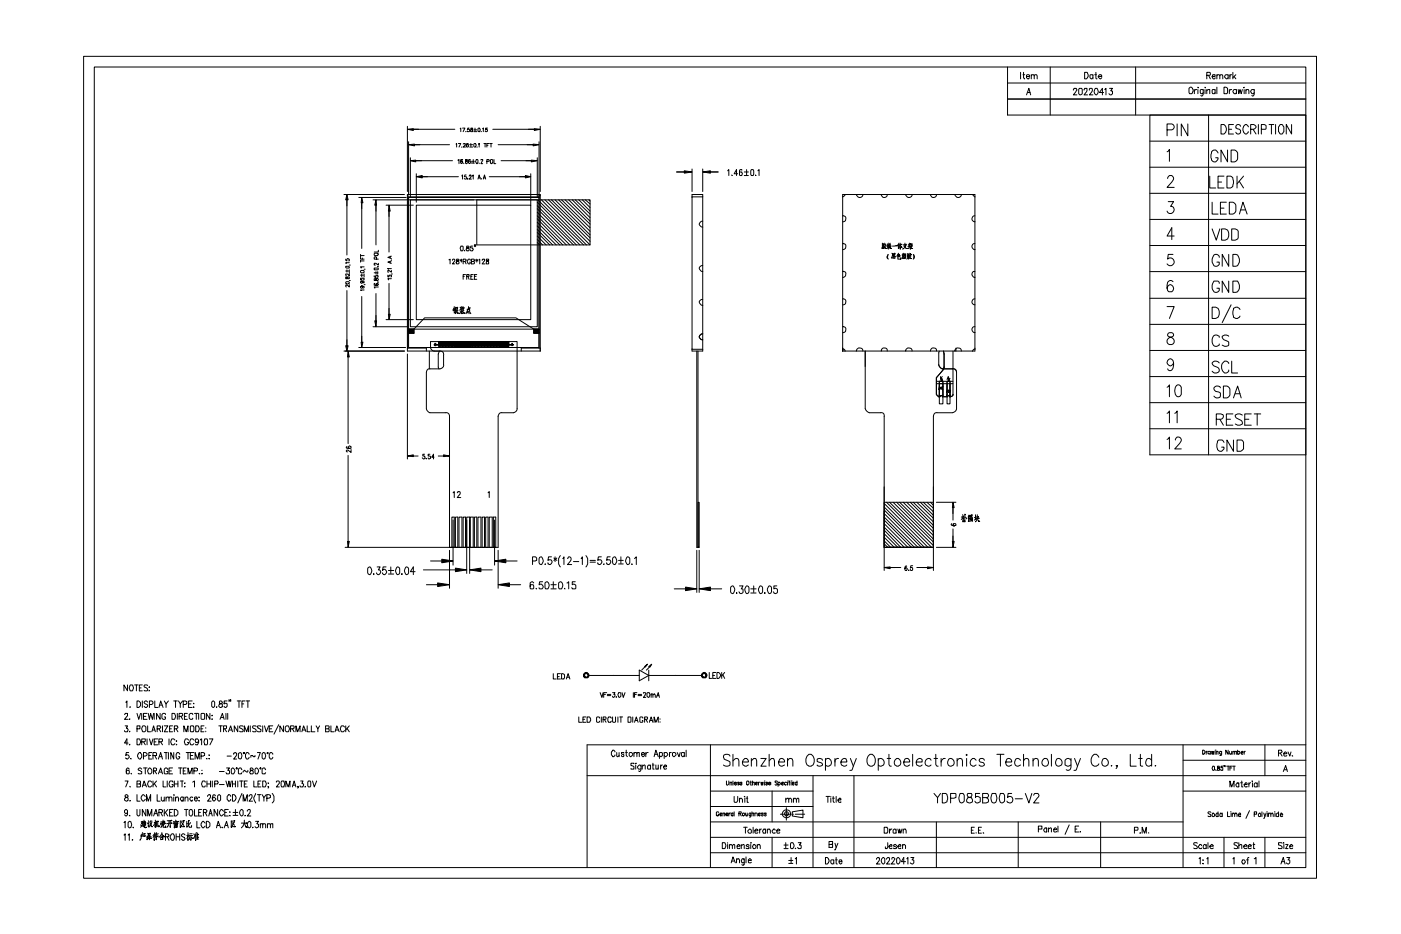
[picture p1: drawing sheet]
<svg xmlns="http://www.w3.org/2000/svg" width="200mm" height="133mm" viewBox="0 0 200 133" stroke-linecap="round" stroke-linejoin="round" font-family="sans-serif">
<path d="M84 96.4h7.3M92.6 96.4h7.6" fill="none" stroke="#000" stroke-width=".14"/>
<g fill="none" stroke="#000" stroke-width=".14">
<path d="M79 96.2v.7h.4M79.6 96.6h.2M80 96.2h-.4v.7h.4M80.2 96.2l.4 .2-.1 .5h-.3zM80.9 96.9l.2-.7 .3 .7M80.9 96.7h.4M91.3 95.7l1.3 .7-1.3 .8zM92 95.3l-.4 .4M92.6 95.7v1.5M92.7 95.3l-.4 .4M101.3 96v.9h.3M101.8 96.4h.2"/>
<path d="M102.2 96h-.4v.9h.4M102.4 96a.43 .43 0 0 1 .5 .4 .43 .43 0 0 1-.5 .5zM103 96v.9M103.2 96.4l.3 .5M103.5 96l-.5 .5"/>
</g>
<path d="M83.3 96.4h.2a.22 .22 0 0 0 .2 .3 .22 .22 0 0 0 .2-.2l.2-.1a.38 .38 0 0 1-.4 .4 .38 .38 0 0 1-.4-.4zM83.3 96.3a.39 .39 0 0 1 .5-.3 .39 .39 0 0 1 .3 .4h-.1a.3 .3 0 0 0-.3-.2 .3 .3 0 0 0-.3 .2h-.1zM92 95.2l.5-.4-.4 .5zM92.6 95.2l.4-.4-.2 .5zM100.2 96.4l.1 .1a.22 .22 0 0 0 .3 .2 .22 .22 0 0 0 .2-.3h.1a.38 .38 0 0 1-.4 .4 .38 .38 0 0 1-.3-.4zM100.2 96.3a.35 .35 0 0 1 .3-.3 .35 .35 0 0 1 .3 .3h.1v.1h-.1a.25 .25 0 0 0-.3-.2 .25 .25 0 0 0-.3 .2z" fill="#000" stroke="#000" stroke-width=".14"/>
<g fill="none" stroke="#000" stroke-width=".14">
<path d="M58.2 18v9.3M59 18.5h5.9M65.7 18.4l.1-.1v.5M66 18.3h.4l-.3 .5M66.5 18.8h.1M67 18.3h-.2l-.1 .2h.3l.1 .2-.1 .1h-.3v-.1M67.2 18.3v.2h.3v.3l-.4-.1 .1-.2h.3v-.2zM67.6 18.5h.5M67.6 18.8h.5M67.8 18.3v.4M68.2 18.4l.3-.1 .1 .2-.1 .3-.3-.1zM68.7 18.8h.1"/>
<path d="M68.9 18.4l.1-.1v.5M69.6 18.3h-.3v.2h.2l.1 .2-.1 .1-.2-.1M70.4 18.5h5.9M77.1 18v9.3M164.2 16.4h22.2v48.5h-22.2zM166.6 18.5h.7a.43 .43 0 0 0 .3-.4 .43 .43 0 0 0-.3-.4h-.7v1.7M168.1 17.7v1.7M169.6 17.7v1.7l-.9-1.7v1.7M172.6 16.4v48.5M174.3 17.8h.5a.82 .82 0 0 1 0 1.3h-.5zM175.4 18.5h.5M176.1 17.8h-.7v1.3h.7"/>
<path d="M177.1 18a.35 .35 0 0 0-.3-.2 .35 .35 0 0 0-.4 .2v.3l.6 .2 .1 .1v.3a.35 .35 0 0 1-.3 .2 .35 .35 0 0 1-.4-.2M178.2 18.1l-.2-.3a.7 .7 0 0 0-.6 .7 .7 .7 0 0 0 .6 .6l.2-.3M178.6 18.5l.6-.1 .1-.2v-.2l-.3-.2h-.4v1.3M178.9 18.5l.4 .6M179.7 17.8v1.3M180.1 18.5h.6l.1-.6-.3-.1h-.4v1.3M181.2 17.8h.7M181.5 17.8v1.3M182.1 17.8v1.3M182.7 17.9l.1-.1a.45 .45 0 0 1 .5 .3 1.14 1.14 0 0 1-.3 1 .45 .45 0 0 1-.5-.3v-.7zM184.4 17.8v1.3l-.8-1.3v1.3M49.1 27.8h8.6"/>
<path d="M49.4 39.5v.3h.1l.1-.3h.3v.3h-.3l-.1-.3zM49.4 38h.4l.1 .3h-.5zM49.4 37v.2l.1 .1 .1-.4 .3 .1v.3h-.1M49.4 38.7h.4M49.5 28.5v7.9M49.5 38.5v.4M49.9 39v.4l-.3-.3h-.2v.3M49.9 37.8h.1M49.9 37.5h-.5v.1M49.9 38.5v.4M51.2 28.2h6.8M51.5 38.7l.4-.1 .1 .3h-.4z"/>
<path d="M51.5 39.7v.3h.1v-.3h.4v.3h-.1M51.5 36.7v.3h.5M51.5 39.3h.4M51.5 37.3h.5M51.5 36.3v.4M51.5 37.2v.2M51.5 36.5h.5M51.6 29v6.5M51.6 39.1v.4M51.7 36.8v.2M52 38.4h.1M52 38.1h-.5l.1 .2"/>
<path d="M52 39.1v.4M53.3 28.5h14.3M53.4 39.8v.2h.2l.1-.2 .1-.1 .2 .3h-.2l-.2-.2zM53.4 38.3h.5l.1 .1-.1 .1h-.5zM53.4 36.2h.5l.1 .1-.1 .2h-.4zM53.4 39.4v.1l.3 .1-.1-.1 .1-.2h.2l.1 .2-.1 .1M53.4 38.9h.5M53.7 29.3v5.7M53.7 38.8v.3M53.8 37v-.3h-.3l-.1 .3h.6M53.9 38l.1 .1h-.1M53.9 38.8v.3"/>
<path d="M54 37.6v.2l-.3-.2h-.3v.2h.2M54 35.7v.3h-.6M55.1 29.3h3.9M55.4 39.3v.2h.1v-.2h.4v.2h-.1M55.5 30.1v5.9M55.7 36.6v.2M55.7 37.3v.3M55.9 37.1v.1zM55.9 39.8h-.5l.1 .2M55.9 39.1h.1M55.9 38.6v.3l-.4-.3h-.1v.3h.1M55.9 38.4h-.5h.1"/>
<path d="M55.9 37.3l-.5 .1 .5 .2M55.9 36.6l-.5 .1 .5 .2M58.2 27.9v-.1h18.9v.1M58.3 28.1h18.7M58.3 20.2v7.6M58.6 28.5h18.1v18.2h-18.1zM58.6 22.5v5.6M59.2 20.7h5M59.4 22.9h5.2M59.4 29.3h16.4v16.3h-16.4zM59.4 24.8v4.1M60.3 25.2h5.1"/>
<path d="M64.1 37.1l.2-.1v.7M64.6 37.2l.1-.2 .2 .1v.2l-.3 .4h.3M65.1 20.6l.1-.1v.5M65.2 37v.3h.2l.1 .1-.1 .3h-.2l-.1-.3 .2-.1h.1l.1-.2zM65.4 22.9l.1-.1v.6M65.4 20.5h.4l-.3 .5M65.7 37.1l.3 .2M65.8 35.1l.3 .1-.1 .6h-.2l-.1-.3zM65.9 21h.1zM65.9 37v.4M66 25.1v-.1v.6M66 37.1l-.3 .2"/>
<path d="M66 22.9v-.1h-.2v.5l.1 .1 .1-.1v-.3l-.1-.1-.1 .2M66.1 20.6l.1-.1 .3 .1-.4 .4h.4M66.1 37.3h.4v-.2l-.4-.1v.7M66.1 39.5h.2M66.2 23.3v.1zM66.3 35.7l.1 .1M66.4 37.3l.1 .4M66.5 22.8v.1l.2 .1-.1 .4-.1-.1v-.3l.2-.1v-.1zM66.5 39.2h-.4v.7M66.5 25h-.1l-.1 .2h.2l.1 .3-.1 .1-.2-.1M66.6 35.1v.3l.4 .1-.1 .3h-.3l-.1-.2 .2-.2h.2l.1-.2zM66.6 39.5h.4v-.3h-.4v.7"/>
<path d="M66.8 25.5l-.1 .1h.1M66.8 39.5l.2 .4M66.9 20.6l-.3-.1-.1 .2 .1 .3h.2l.1-.1-.1-.2h-.2l-.1 .1M67 25.1l.1-.1h.1l.1 .1-.3 .5h.3M67.1 20.7h.4M67.1 21h.4M67.1 22.9v-.1l-.2 .1v.4l.2 .1 .1-.3-.1-.2-.2 .2M67.1 37.2v-.2a.34 .34 0 0 0-.4 .3 .34 .34 0 0 0 .4 .4v-.1v-.2M67.2 20.5v.4M67.2 39.5h.2M67.3 37.3h.3l.1 .3-.4 .1v-.7h.3l.1 .3h-.1M67.3 23h.4"/>
<path d="M67.3 23.3h.4M67.5 25.1l.1-.1v.6M67.5 35.1h-.3l-.1 .3h.4l.1 .2-.1 .2h-.3l-.1-.2M67.6 39.2h-.4v.7h.4M67.6 22.8v.5M67.7 20.5h.2l.1 .2-.1 .3-.3-.1zM67.7 35.1v-.1v.2M67.7 39.5h.3M67.9 35.1v-.1v.2M67.9 37.1l.3 .2M68 22.8l.2 .1v.5l-.3-.3zM68.1 21h.1z"/>
<path d="M68.1 39.2h-.4v.7h.4M68.1 28.5h16.1v6.5h-16.1zM68.1 37v.4M68.2 25.6l.2-.6 .2 .6M68.2 37.1l-.3 .2M68.3 20.6l.1-.1v.5M68.3 25.4h.3M68.4 23.3v.1zM68.4 37.1l.1-.1v.7M68.7 22.9v-.1h.2l-.2 .6h.2M68.7 25.5v.1M68.8 37.2l.1-.2h.3v.3l-.4 .4h.5"/>
<path d="M69 25.6l.2-.6 .1 .6M69 25.4h.3M69.1 20.5h.3M69.3 20.5v.5M69.4 37v.3h.2l.2 .1v.3h-.4v-.3l.2-.1h.2v-.3zM69.5 23h.3v-.1l-.3-.1v.6M69.5 20.7h.2M69.8 20.5h-.3v.5M69.8 25.2h5.2M69.9 20.5h.4M70 22.9l.1-.1 .3 .1v.4l-.2 .1-.2-.1zM70.1 20.5v.5"/>
<path d="M70.5 22.8v.6h.3M71.1 20.7h5M71.5 22.9h4.4M75.8 24.8v4.5M76.7 22.5v5.6M76.7 34.6l.3 .4M76.7 34.2l.8 .8M76.7 33.7l1.3 1.3M76.7 33.2l1.8 1.8M76.7 32.8l2.2 2.2M76.7 32.3l2.7 2.7M76.7 31.8l3.2 3.2"/>
<path d="M76.7 31.2l3.6 3.8M76.7 30.8l4.2 4.2M76.7 30.3l4.7 4.7M76.7 29.8l5.2 5.2M76.7 29.4l5.6 5.6M76.7 28.9l6.1 6.1M76.8 28.5l6.5 6.5M77 20.2v8M77.3 28.5l6.4 6.5M77.8 28.5l6.4 6.5M78.3 28.5l5.9 6M78.7 28.5l5.5 5.5"/>
<path d="M79.2 28.5l5 5M79.8 28.5l4.4 4.5M80.2 28.5l4 4M80.7 28.5l3.5 3.5M81.2 28.5l3 3.1M81.7 28.5l2.5 2.6M82.1 28.5l2.1 2.1M82.6 28.5l1.6 1.6M83.1 28.5l1.1 1.1M83.6 28.5l.6 .6M84.1 28.5l.1 .2M120.6 27.8h-.3v.3"/>
<path d="M138.9 27.8h.3v.3M164.2 31.3h22.2M164.2 35.1h22.2M164.2 20.2h22.2M164.2 23.9h22.2M164.2 27.6h22.2M164.2 38.8h22.2M166.6 21.7l.4-.4v1.7M166.7 25.5l.3-.4h.3a.54 .54 0 0 1 0 .9l-.7 .8h1M166.8 28.8h.8l-.5 .7a.51 .51 0 0 1 .4 .8 .51 .51 0 0 1-.9-.2M167.5 36.3h-.7l-.1 .7a.55 .55 0 0 1 .8 0 .55 .55 0 0 1-.1 .8 .55 .55 0 0 1-.8-.1M167.6 33.7h-1l.7-1.2v1.7"/>
<path d="M172.7 25.1v1.7h.9M173.1 28.9v1.7h.8M173.1 32.7l.6 1.6 .5-1.6M173.9 21.8l-.3-.4a.46 .46 0 0 0-.6 .4l-.1 .7a.57 .57 0 0 0 .7 .6l.3-.4v-.2h-.3M173.9 26h.5M174.1 36.7a.47 .47 0 0 0-.3-.4 .47 .47 0 0 0-.5 .1 1.13 1.13 0 0 0 .2 1.6h.2l.4-.2v-.4h-.4M174.2 29.7h.6M174.4 32.7a.85 .85 0 0 1 1 .5 .85 .85 0 0 1-.5 1.1h-.5zM174.8 25.1h-.9v1.7h.9M175.1 28.9h-.9v1.7h.9M175.2 25.1h.5a.6 .6 0 0 1 .4 .7v.4a.6 .6 0 0 1-.4 .6h-.5zM175.3 21.4v1.7l-1-1.7v1.7"/>
<path d="M175.4 36.3v1.7l-.9-1.7v1.7M175.5 28.9h.5l.4 .4v.8l-.4 .5h-.5zM175.8 21.4h.5l.4 .4v.9l-.4 .4h-.5zM175.9 32.7h.5l.3 .2 .1 .1v1l-.1 .1-.3 .2h-.5zM176 36.3l.7 .1a1.23 1.23 0 0 1 0 1.5l-.7 .1zM176.6 25.1v1.7M177 30.6l.5-1.7 .6 1.7M177 25.9l.5 .9M177.1 30h.7M177.5 25.1l-.9 1.1M49.1 50.1h8.6M49.4 40.3l.4-.1 .1 .3-.4 .1-.1-.1z"/>
<path d="M49.5 41.5v7.9M49.7 51v12.3M49.9 40.6v.4l-.5-.4v.1v.3M49.9 40h.1M51.2 49.6h6.7M51.6 40.8l.2 .2-.1 .1h-.2v-.2l.2-.1 .3 .1-.1 .2M51.6 40.1l.2 .2-.2 .2-.1-.1 .1-.3h.3l.1 .1v.2h-.1M51.6 42.3v6.6M52 41.4h-.5l.1 .1M52 40.6h.1M53.3 46.7h4.9M53.5 40.5h-.1v.2h.5l.1-.1-.1-.1-.2 .1v.1h.1"/>
<path d="M53.7 41.9v3.9M53.9 40.2l.1 .1h-.1M54 41h-.6l.1 .1M55.1 45.6h3.9M55.5 40.5v4.4M58.2 50.5v15M58.3 47h.8v.6h-.8zM59.1 47l1.5-1.6h13.1l2.5 1.6M60.9 50.1v-.4h-2.7v.4h18.9v-.4h-2.7v.4M62 49.2h.7v.1h-.7zM62 50.1l-.4-.2-.1-1.1h12.3v9.8l-.5 .3h-1.9l-.3 .5v18.7h-21.8M62.1 49h.1v.4h-.1z"/>
<path d="M62.6 52.4l.1 .3M62.7 48.8v.6zM62.7 48.8h.1v.6h-.1zM62.8 50.1a.47 .47 0 0 1 .5 .6v1.6l-.2 .2-.3 .2h-1.7l-.1 .2-.1 .3v5.1l.1 .3 .4 .3h2.2a.47 .47 0 0 1 .6 .5v18.7M62.9 48.8h.1v.6h-.1zM63.1 48.8h.1v.6h-.1zM63.2 48.8v.6zM63.3 48.8h.1v.6h-.1zM63.5 48.8h.1v.6h-.1zM63.6 48.8h.1v.6h-.1zM63.8 48.8v.6zM63.9 48.8h.1v.6h-.1z"/>
<path d="M63.9 48.8v.6zM64 48.8h.1v.6h-.1zM64.2 48.8h.1v.6h-.1zM64.3 48.8v.6zM64.4 48.8h.1v.6h-.1zM64.6 48.8h.1v.6h-.1zM64.8 48.8v.6zM64.8 44h.1M64.8 44.2h.1M64.9 48.8v.6zM64.9 43.8l-.2 .5M64.9 44.2v.5l.1-.2"/>
<path d="M64.9 44.3l-.2 .1M65 48.8h.1v.6h-.1zM65 43.9v.9l.2-.3M65 43.9h.4h-.1v.4h-.3M65 44.1h.2M65.1 48.8h.1v.6h-.1zM65.1 44.3l.3 .4h-.1M65.2 48.8v.6zM65.3 48.8h.1v.6h-.1zM65.4 44.3l-.2 .2M65.4 48.8h.1v.6h-.1zM65.5 48.8h.1v.6h-.1z"/>
<path d="M65.7 48.8h.1v.6h-.1zM65.7 43.9l.1 .1M65.7 44.5l.2-.1v.1l-.3 .3M65.9 48.8h.1v.6h-.1zM65.9 43.8v.5M65.9 44.1l-.3 .2M66 48.8v.6zM66 44.3v.5l-.1-.1 .1 .1v-.1M66 44.4l.2 .3h.2h-.2M66 44l.1 .2M66 43.9h.3l-.3 .4M66.1 48.8h.1v.6h-.1z"/>
<path d="M66.1 43.8l-.1 .3M66.2 44.3l-.2 .2M66.3 48.8h.1v.6h-.1zM66.4 48.8h.1v.6h-.1zM66.5 48.8h.1v.6h-.1zM66.6 44.5l-.1 .3M66.7 48.8h.1v.6h-.1zM66.7 44.1v.4h.4v-.3h-.4M66.7 44.5l.1 .2M66.8 48.8h.1v.6h-.1zM66.9 44l.2-.1v.1M66.9 44.5l.1 .3"/>
<path d="M66.9 43.8v.4M67 48.8h.1v.6h-.1zM67.1 44.5l.1 .3M67.1 48.8h.1v.6h-.1zM67.1 48.8v.6zM67.2 48.8h.1v.6h-.1zM67.4 48.8h.1v.6h-.1zM67.6 48.8v.6zM67.6 48.8h.1v.6h-.1zM67.8 48.8h.1v.6h-.1zM68 48.8v.6zM68.1 48.8h.1v.6h-.1z"/>
<path d="M68.2 48.8h.1v.6h-.1zM68.3 48.8h.1v.6h-.1zM68.4 48.8v.6zM68.5 48.8h.1v.6h-.1zM68.7 48.8v.6zM68.7 48.8h.1v.6h-.1zM68.9 48.8h.1v.6h-.1zM69.1 48.8h.1v.6h-.1zM69.2 48.8h.1v.6h-.1zM69.3 48.8h.1v.6h-.1zM69.5 48.8h.1v.6h-.1zM69.6 48.8h.1v.6h-.1z"/>
<path d="M69.8 48.8v.6zM69.9 48.8h.1v.6h-.1zM70 48.8h.1v.6h-.1zM70.2 48.8h.1v.6h-.1zM70.4 48.8v.6zM70.4 48.8h.1v.6h-.1zM70.6 48.8h.1v.6h-.1zM70.8 48.8v.6zM70.9 48.8h.1v.6h-.1zM71 48.8h.1v.6h-.1zM71.2 48.8v.6zM71.3 48.8h.1v.6h-.1z"/>
<path d="M71.5 48.8v.6zM71.5 48.8h.1v.6h-.1zM71.6 48.8v.6zM71.7 48.8h.1v.6h-.1zM71.9 48.8h.1v.6h-.1zM72 48.8h.1v.6h-.1zM72.1 48.8h.1v.6h-.1zM72.3 48.8h.1v.6h-.1zM72.4 48.8h.1v.6h-.1zM72.6 48.8v.6zM72.6 49.2h.7v.1h-.7zM73.1 49h.1v.4h-.1z"/>
<path d="M76.2 47h.8v.6h-.8zM99.5 50.1v28h.3M99.7 50.1v28M120.3 49.7v.4h.3M123.5 50.1v8.2l.4 .5 .2 .1h1.6a.41 .41 0 0 1 .5 .5v22M134.1 54.4h.5v3.3h-.5zM134.1 50.1l-.1 .3v1.7l.1 .2 .4 .4h1.5a.47 .47 0 0 1 .6 .5l-.1 5.4-.5 .3h-2.5l-.2 .5v22M134.3 53.8v.4M134.4 54.4l.1-.4 .1 .4M134.4 53.9l.1 .3M134.4 54.4h.1M134.5 53.8l-.2 .2"/>
<path d="M134.8 52.7v-.3l-.1 .3M135.2 54.4h.4v3.3h-.4zM135.2 54.2l.2-.4 .2 .4M135.3 54h.2M135.4 54v.4M135.5 54.2l.1 .2M135.6 54l-.2 .4M136.5 49.7v.4M139.2 49.7v.4h-.3M164.2 42.6h22.2M164.2 46.3h22.2M164.2 50h22.2"/>
<path d="M164.2 53.8h22.2M164.2 57.5h22.2M166.6 43.8h1l-.6 1.7M166.6 55.3l.4-.4v1.7M166.6 59l.4-.3v1.7M166.8 47.6l-.1 .3 .3 .2a.58 .58 0 0 1 .6 .4 .58 .58 0 0 1-.3 .7h-.3a.58 .58 0 0 1-.4-.7 .58 .58 0 0 1 .7-.4l.3-.2-.1-.3-.2-.1zM167.5 40.2a.44 .44 0 0 0-.8 .1 1.28 1.28 0 0 0 .2 1.4h.4a.51 .51 0 0 0 .2-.7 .51 .51 0 0 0-.6-.3l-.3 .4M167.6 51.8a.47 .47 0 0 1-.7 .4 .47 .47 0 0 1-.2-.7 .47 .47 0 0 1 .8 0 1.25 1.25 0 0 1-.4 1.4l-.3-.1-.1-.1M167.7 59l.4-.3v1.7M168 55l.3-.1 .4 .4v1l-.2 .3h-.4a1.13 1.13 0 0 1-.1-1.6zM173.1 43.9a.85 .85 0 0 1 1 .5 .85 .85 0 0 1-.5 1.1h-.5zM173.7 59.9h.6a.38 .38 0 0 0 .4-.4 .38 .38 0 0 0-.4-.4h-.6v1.6"/>
<path d="M174.1 40.5v-.2l-.2-.2h-.6a1.06 1.06 0 0 0 .2 1.6h.2l.4-.2v-.4h-.4M174.1 48.2v-.2l-.4-.2a.57 .57 0 0 0-.6 .6 .9 .9 0 0 0 .4 1l.6-.1v-.2M174.1 51.8a.56 .56 0 0 0-.6-.3 .56 .56 0 0 0-.4 .4 1.04 1.04 0 0 0 .8 .6 .5 .5 0 0 1-.1 .8 .5 .5 0 0 1-.7-.3M174.2 59.9l.5 .8M174.2 55.4a.49 .49 0 0 0-.5-.3 .49 .49 0 0 0-.4 .4l.3 .4 .6 .2v.5a.54 .54 0 0 1-.9 0M174.7 55.1h.5l.4 .4v.9l-.4 .4h-.5zM175.1 59.9h.6M175.4 40.1v1.6l-.9-1.6v1.6M175.4 48a.69 .69 0 0 0-.9 0v.2a1.04 1.04 0 0 0 .8 .6l.1 .5a.69 .69 0 0 1-.9 0M175.4 51.9a.48 .48 0 0 0-.6-.3 1.04 1.04 0 0 0 0 1.7 .46 .46 0 0 0 .6-.5M175.8 43.5l-1.3 2.6M175.9 51.6v1.7h.8"/>
<path d="M176 40.1h.7a1 1 0 0 1-.3 1.6h-.4zM176 59.1h-.9v1.6h.9M176.1 56.8l.6-1.7 .5 1.7M176.4 56.2h.6M177 44.2l-.3-.3h-.3l-.3 .1-.1 .5 .1 .8 .6 .2 .3-.4M177.4 59.3l-.4-.2h-.3l-.3 .2v.3l.8 .4 .2 .3v.2l-.4 .2h-.3l-.3-.2M177.7 59.9h.6M178.6 59.1h-.9v1.6h.9M179.1 59.1h.9M179.5 59.1v1.6M49.5 63.8h-.1l.1 .2h.6v-.2l-.2-.1-.2 .1 .2 .2M49.7 65v12.3"/>
<path d="M50.1 64.2v.4l-.4-.3h-.2l-.1 .1 .2 .1M59 65.1h.7M60.6 64.9h-.2v.2h.2l.1 .2-.1 .1-.1 .1-.2-.1M60.8 65.4l.1 .1zM61.4 64.9h-.3v.2h.3l.1 .3-.3 .1-.1-.1M62 65.3h-.4l.3-.4v.6M62.6 65.1h.7M64.2 78.6v5.4M64.5 78.1v-4.3h.4v4.3M64.7 70.4l.2-.2v.8M64.7 74.3v6.4M65 78.1v-4.3h.4v4.3"/>
<path d="M65.3 70.4l.1-.2 .3 .1v.2l-.4 .5h.5M65.5 78.1v-4.3h.5v4.3M66.1 78.1v-4.3h.4v4.3M66.6 78.1v-4.3h.5v8.1M66.6 74.3v7.6M67.1 78.1v-4.3h.5v4.3M67.7 78.1v-4.3h.4v4.3M68.2 78.1v-4.3h.5v4.3M68.8 78.1v-4.3h.4v4.3M69.3 78.1v-4.3h.4v4.3M69.7 70.4l.1-.2v.8M69.8 78.1v-4.3h.5v4.3"/>
<path d="M70.4 78.1v-4.3h.4v4.3M70.6 74.3v6.4M71.1 78.6v5.4M77 79.6l.2-.1 .2 .1a.63 .63 0 0 1-.2 1l-.2-.3zM78.7 79.5h-.4l-.1 .5 .5-.1a.33 .33 0 0 1 0 .5l-.1 .2h-.2l-.2-.1v-.2M79.1 79.7l.4 .3M79.2 79.5v.7M79.5 79.7l-.4 .3M80 79.3l-.2 .5v.7l.2 .4M80.3 79.8l.2-.3v1.1M81 79.8l.2-.3h.2l.1 .2-.1 .4-.4 .5h.6M83 79.8l.1-.3v1.1"/>
<path d="M83.7 79.3l.2 .5v.7l-.2 .4M85.9 79.5h-.5l-.1 .5 .5-.1a.33 .33 0 0 1 .1 .5l-.2 .2h-.2l-.2-.1v-.2M87.1 79.5h-.4l-.1 .5 .4-.1a.33 .33 0 0 1 .1 .5l-.1 .2h-.2l-.2-.1v-.2M87.5 79.6l.2-.1 .2 .1a.63 .63 0 0 1-.2 1l-.2-.3zM88.6 79.5v.9M89.5 79.6l.2-.1 .2 .3-.1 .7-.1 .1-.2-.1a.72 .72 0 0 1 0-.9zM90.6 79.8l.2-.3v1.1M99.5 78.6v6M99.7 71.7h.1v6.4h-.1zM99.8 78.6v6M126.2 77.6l.5 .5M126.2 77.2l1 .9"/>
<path d="M126.2 76.7l1.5 1.4M126.2 76.2l2 1.9M126.2 75.7l2.4 2.4M126.2 75.3l2.9 2.8M126.2 74.8l3.4 3.3M126.2 74.3l3.9 3.8M126.2 73.8l4.4 4.3M126.2 73.3l4.9 4.8M126.2 72.8l5.4 5.3M126.2 72.4l5.8 5.7M126.2 71.9l6.3 6.2M126.6 71.7l6.4 6.4"/>
<path d="M127 71.7l6.3 6.2M127.5 71.7l5.8 5.7M128 71.7l5.3 5.3M128.4 71.7l4.9 4.8M128.9 71.7l4.4 4.2M129.5 71.7l3.8 3.7M130 71.7l3.3 3.3M130.4 71.7l2.9 2.8M130.9 71.7l2.4 2.3M131.4 71.7l1.9 1.9M131.8 71.7l1.5 1.4M132.3 71.7l1 .9"/>
<path d="M132.8 71.7l.5 .4M133.3 71.7h-7.1v6.4h7.1h-7.1M133.7 78.1h2.8M133.7 71.7h2.8M135.9 74.8l-.1 .1 .3 .2 .4-.1v-.2h-.4v.1l.1 .2M136.1 72.5v1.8M136.1 75.5v1.8M137.2 73.8l.4-.1-.4 .5M137.4 73.5l.1 .2M137.5 73.9v.6v-.2M137.7 73.9l-.2 .1 .1 .2M137.8 73.4v.1v1v-.2"/>
<path d="M137.8 73.8l.2 .3M138.3 73.6h.1l-.1 .2 .1-.1-.1 .1v-.1v.4v-.1h.1l-.1 .4-.1-.1 .1 .1M138.4 74.4l.5-.1h-.1l.1 .1M138.5 73.6h.3v-.1v.2h-.3v.1zM138.5 73.9v.4v-.1h.4h-.1l.1-.3-.4 .1M138.7 73.8v.5M139.1 73.9l.6-.2-.1 .3M139.3 73.5v.7M139.4 74h.4h-.1M139.4 74.1l-.3 .2M139.5 73.5v.5l-.1 .3-.1 .2M139.5 74l.2 .4h.2h-.2v-.1"/>
<path d="M164.2 61.2h22.2M166.6 62.7l.4-.3v1.7M167.8 62.8a.42 .42 0 0 1 .2-.4 .42 .42 0 0 1 .5 .1 .4 .4 0 0 1 .1 .6l-.9 1h1M174.8 63.2l-.3-.4h-.5a1.06 1.06 0 0 0 .2 1.6h.2l.4-.3v-.3h-.4M176.1 62.8v1.6l-.9-1.6v1.6M176.6 62.8h.7l.2 .4v.9l-.4 .3h-.5zM52.6 81l.1-.1a.62 .62 0 0 1 .4 .6 .62 .62 0 0 1-.4 .5l-.2-.2zM53.3 81.9v.1h.1M53.8 80.9h.5l-.3 .5h.2a.33 .33 0 0 1 .1 .5l-.2 .1h-.2l-.1-.2M55.1 80.9h-.4l-.1 .5 .2-.1a.42 .42 0 0 1 .4 .4l-.3 .3h-.1l-.2-.2M55.5 81.4h.7M55.5 82h.7"/>
<path d="M55.8 80.9v1M56.6 81l.2-.1 .3 .3-.1 .8h-.2h-.2a.72 .72 0 0 1 0-1zM57.4 81.9l-.1 .1h.1M57.9 81l.2-.1 .2 .3v.8h-.2h-.2a.72 .72 0 0 1 0-1zM59.3 81.6h-.7l.4-.7v1.1M60.5 81.4h4.5M60.9 83.5h1.6M61.5 80.1h1.6M68.7 81.4h1.6M72.2 80.1h1.6M72.7 83.5h1.6M76 80.1l.6-.1v-.3l-.1-.2h-.5v1.1"/>
<path d="M76.2 83.2l-.2-.1-.3 .1v.8l.4 .1 .1-.1-.1-.5h-.3l-.1 .2M76.5 84l.1 .1M77.5 83.1h-.5v.4l.1-.1a.42 .42 0 0 1 .5 .4l-.2 .3h-.4v-.2M77.8 83.2l.3-.1a.63 .63 0 0 1 .1 1h-.3zM77.8 80.5v.1l.1-.1M78.7 83.5h.7M78.7 84.1h.7M79 83.1v.9M79.8 83.2l.2-.1a.63 .63 0 0 1 .2 1h-.4zM80.6 84l.1 .1M80.9 83.2l.3-.1v1M81.9 80.2h.7"/>
<path d="M82.1 83.1h-.4v.4a.33 .33 0 0 1 .5 .1l-.1 .5h-.4l-.1-.2M84.2 80h.8M84.2 80.3h.8M86.2 80.5v.1l.1-.1M88.3 80h.7M88.3 80.5h.7M90.2 80.5l.1 .1zM96.3 84.1h1.6M101.4 84.1h1.6M104.4 83.7h.2h.1a.66 .66 0 0 1-.1 1.1l-.3-.3zM105.2 84.6v.2v-.1M105.6 83.7h.5l-.3 .4 .3 .1v.4a.33 .33 0 0 1-.5 .1l-.1-.2"/>
<path d="M106.5 83.7h.2l.2 .2-.1 .8-.1 .1-.2-.1a.72 .72 0 0 1 0-1zM107.2 84.1h.7M107.2 84.7h.7M107.6 83.7v.9M108.5 83.7h.1l.3 .2-.1 .8-.2 .1-.1-.1a.72 .72 0 0 1 0-1zM109.2 84.6l-.1 .1 .1 .1v-.1M109.7 83.7h.2l.3 .2-.1 .8-.2 .1-.2-.1a.72 .72 0 0 1 0-1zM110.9 83.7h-.4v.4a.33 .33 0 0 1 .5 .1v.4a.33 .33 0 0 1-.5 .1l-.1-.2M127.1 81h1.5M129.5 80.9l-.1-.1-.2 .1v.5h.3v-.2l-.1-.2-.2 .2M129.7 81.4h.1M130.3 80.8h-.3v.3l.2-.1 .1 .4h-.3v-.1"/>
<path d="M130.9 81h1.5M18.3 106.1h-.5l.3-.6v.8M18.5 106.3h.1M19.6 105.5l.4 .1 .1 .4-.2 .3h-.3zM20.2 105.9l.5-.1v-.3h-.5v.8M20.5 105.9l.2 .4M21 105.5v.8M21.3 105.5l.3 .8 .2-.8M22 105.9h.3M22.5 105.5h-.5v.8h.5M22.7 105.9l.5-.1v-.2l-.5-.1v.8M22.9 105.9l.3 .4"/>
<path d="M24.1 105.5v.8M25 105.7l-.2-.2h-.2l-.2 .3 .2 .5h.2l.2-.1M25.1 105.8l.1-.1zM25.1 106.3h.1zM26.9 105.7l-.1-.2-.4 .1-.1 .4 .2 .3h.3l.1-.1v-.2h-.1M27.7 105.7l-.2-.2h-.2l-.2 .3 .2 .5h.2l.2-.1M28.4 105.7l-.2 .3h-.3v-.3v-.2h.3l.2 .2-.2 .6h-.3M28.6 105.7l.2-.2v.8M29.2 105.5h.3l.1 .2-.1 .6h-.3l-.1-.3zM29.9 105.5h.5l-.4 .8"/>
</g>
<!-- layer: VhF -->
<g fill="none" stroke="#000" stroke-width=".14">
<path d="M18.2 97.8v.8l-.5-.8v.8M18.5 97.9l.2-.1a.43 .43 0 0 1 .4 .5 .43 .43 0 0 1-.5 .3l-.1-.3zM19.2 97.8h.5M19.5 97.8v.8M19.9 98.2h.3M20.3 97.8h-.4v.8h.4M21.1 97.9l-.4-.1-.1 .1 .1 .2a.42 .42 0 0 1 .4 .5h-.1h-.4M21.3 98.1v-.1zM21.3 98.6h.1M32.8 100l-.1-.1 .1 .1-.1 .2M32.9 100v-.1v.3M17.7 119.2l.2-.2v1"/>
<path d="M17.7 117.4l.2-.1v.9M17.8 102l.1-.1h.3v.3l-.4 .5h.5M17.9 113.5v.3l.4 .2v.3l-.3 .1-.2-.2a.6 .6 0 0 1 .5-.5l-.2-.2zM17.9 103.6h.3l-.2 .4h.2l.1 .2-.1 .3h-.3l-.1-.2M17.9 111.5h.4l-.4 .9M17.9 100.2l.2-.1v.9M18.2 115.9l-.2 .3-.2-.2v-.3l.1-.1 .3 .1v.6l-.2 .2-.2-.2M18.3 117.4l.2-.1a.49 .49 0 0 1 .3 .4 .49 .49 0 0 1-.3 .5l-.2-.2zM18.3 119.2l.2-.2v1M18.4 107.4h-.4l-.1 .5 .4-.1 .2 .3-.3 .3-.3-.2M18.5 116.4v.1zM18.5 109.8l-.2-.2-.3 .2v.6l.4 .1 .1-.1-.1-.4h-.3l-.1 .2"/>
<path d="M18.5 114.3v.1l.1-.1M18.5 100.9v.1l.1-.1M18.5 102.6v.1M18.5 104.4v.1M18.5 112.3l.1 .1M18.6 108.3l.1 .1zM18.7 110.4l.1 .1M18.9 119.9v.1l.1-.1M19 118.1v.1zM19.6 100.1h.2l.3 .2v.5l-.3 .2h-.2zM19.6 113.5v.9h.4M19.6 101.9l.2 .8 .3-.8"/>
<path d="M19.6 104.1h.4v-.5h-.4v.9M19.6 111.9l.5 .1-.1 .4h-.4v-.9l.5 .1v.2l-.2 .1M19.6 115.6v.7l.1 .2 .3-.2v-.7M19.7 107.6l.2-.2h.2l.1 .3v.4l-.1 .3h-.2l-.3-.4zM20.1 117.8l.6 .4 .2-.1h-.2M20.2 117.3h.1l-.1 .3 .1-.1v.3l-.2 .3M20.2 109.8l-.1-.2h-.2l-.2 .2 .1 .2 .4 .2v.3l-.5-.1M20.2 101.9v.8M20.3 103.7l.4-.1 .1 .2v.5l-.1 .2-.4-.1-.1-.3zM20.3 118.9l.1 .1M20.3 112.4l.3-.9 .3 .9M20.3 100.1v.9"/>
<path d="M20.3 119.1v.2M20.4 117.3h.3v.3v-.1l-.2 .1M20.4 112.1h.4M20.4 117.4h.4M20.4 117.7h.3M20.5 108l.4-.1 .1-.3-.3-.2h-.2v1M20.5 102.3h.3M20.5 109.6h.5M20.6 119.1l-.1 .3M20.6 117.1v.9v-.1M20.7 119l-.5 .1M20.7 119.4v-.1v.1h-.5v-.1v.4l-.2 .3"/>
<path d="M20.7 113.7l-.2-.2a.48 .48 0 0 0-.4 .4 .48 .48 0 0 0 .4 .5l.2-.3M20.7 117.8h.1l-.4 .1M20.7 109.6v.9M20.8 115.6v.9l-.5-.9v.9M20.9 114.4v-.9l.3 .9 .3-.9v.9M21 119.4v.5l.3-.2h-.1v-.2h-.2M21 101.9h-.5v.8h.5M21 117.5h.3h-.1v.5l.1-.2M21.1 119l.1 .4v-.1h.2v-.3h-.2M21.1 100.2l-.2-.1h-.2l-.1 .1 .1 .3 .4 .2v.1l-.2 .2h-.2l-.1-.2M21.1 103.6v.9h.4M21.1 116.5v-.9l.2 .9 .4-.9v.9"/>
<path d="M21.2 109.8l.2-.2 .3 .3v.4l-.2 .2-.3-.1-.1-.2zM21.2 101.9l.1 .8 .2-.8 .3 .8 .1-.8M21.2 117.2l.1 .1M21.3 107.9h.2M21.3 119.4v.5v-.2h.3h-.1l.1-.2h-.3M21.3 100.6h.4l.1-.2v-.2l-.1-.1h-.4v.9M21.4 117.3l.3 .7h.1h-.1M21.5 117.2v.1M21.7 107.4h-.4v1h.4M21.7 104.5l.2-.9 .3 .9M21.7 111.7l-.2-.2h-.2l-.2 .3 .2 .6h.2l.2-.2M21.7 117.2l-.1 .5-.3 .4"/>
<path d="M21.8 104.2h.3M21.8 107.9h.6v-.4l-.6-.1v1M21.8 111.5v.9M21.9 110.1l.5-.1v-.3l-.5-.1v.9M21.9 116.5l.4-.9 .2 .9M22 119.4v.6v-.2M22 101.9v.8M22 111.8l.4 .6M22 116.2h.4M22 117.4h.3M22.1 118.9l-.3 .4M22.1 119.3l-.3 .2"/>
<path d="M22.1 119.5l.5-.1-.2 .1M22.1 100.1v.9h.4M22.1 119.1v.1M22.1 107.9l.3 .5M22.1 110.1l.3 .4M22.2 117.1v1l-.1-.1 .1-.1M22.2 119.5v.1M22.3 117.7l-.1-.2-.3 .4M22.3 119l-.3 .1M22.4 118.9l-.2 .4M22.4 119.3v.6l-.1-.1 .1 .1M22.4 119.1v.1"/>
<path d="M22.4 111.5l-.6 .6M22.4 113.5v.9h.5M22.4 104.1h.4l.1-.2v-.3h-.5v.9M22.6 108.4l.3-1 .3 1M22.6 110.5l.3-.9 .3 .9M22.6 119l-.3 .1M22.7 101l.2-.9 .4 .9M22.7 116h.4l.1-.3-.5-.1v.9M22.7 118v-.1l.1 .1h-.3v-.7h.1h-.2v.6l-.2 .2M22.7 104.1l.2 .4M22.8 100.7h.3M22.8 108h.3"/>
<path d="M22.8 110.2h.3M22.9 101.9v.8l-.5-.8v.8M22.9 119.5h.4l-.1 .3h.1l-.4 .1zM22.9 119.4h.4h-.1M22.9 117.6l.7-.1-.1 .2M22.9 116l.3 .5M22.9 117.5v.3M23 113.8v.4l.2 .2 .3-.2M23.1 118.9v.1l-.4 .5M23.1 119l.3 .5h.1l-.1-.2M23.1 117.4h.4h-.1M23.1 117.7v.3l-.2 .1"/>
<path d="M23.1 117.8h.3l-.1-.1v.4h.3v-.2v.2M23.2 103.6v.9M23.3 111.5v.9h.4M23.3 117.1v.3M23.5 100.1l.2 .4 .3-.4M23.5 103.6h.5l-.5 .9h.5M23.5 117.3h-.6M23.5 113.8v.6M23.5 115.6v.9M23.5 107.4h.4M23.6 119.5h.4l.1-.3-.2-.2h-.3v1M23.6 102l-.1-.1h-.2l-.2 .1v.5l.2 .2 .3-.1v-.2h-.1"/>
<path d="M23.6 116l.4 .5M23.7 114l.2-.2h.1l.1 .6M23.7 100.5v.5M23.7 107.4v1M23.7 113.8v.6M23.9 117.2h.7l-.1-.1-.1 .1M23.9 119.5l.2 .5M23.9 111.5v.9M24 109.9l-.2-.3h-.2l-.1 .2v.6v.1l.5-.1v-.2h-.2M24 115.6l-.5 .6M24 107.4v1M24.1 114l.1-.2h.3l.1 .6"/>
<path d="M24.1 117.2l-.1 .7-.2 .2M24.1 110.1h.4M24.2 104.1h.3M24.2 116h.3M24.3 117.2v.9v-.2M24.4 119.2l.2-.2h.1l.2 .3v.4l-.2 .3h-.1l-.3-.4zM24.5 117.5h.1l-.8 .1M24.6 101.9h.4l.1 .5-.2 .3h-.3zM24.6 103.6h-.4v.9h.4M24.6 109.6h-.5v.9h.5M24.7 111.7l-.1-.2-.4 .1-.1 .4 .2 .4h.3l.1-.4h-.1M24.7 115.6h-.5v.9h.5"/>
<path d="M24.8 113.5h.1zM24.8 107.4v1l-.4-1v1M24.8 117.3h.7h-.1M24.8 113.8v.6M24.8 117.3v.1M24.8 100.1h.5M24.9 115.6h.2l.3 .2v.4l-.3 .3h-.2zM24.9 104.1h.2l.3-.2-.1-.3h-.4v.9M24.9 111.5v.9M24.9 111.9h.5M25.1 114l.1-.2h.2l.1 .6M25.1 117.1v.2"/>
<path d="M25.1 117.3l-.4 .3M25.1 117.7l-.1 .2M25.1 117.8h.1v-.1l-.1 .2-.1 .1M25.1 100.1v.9M25.1 113.8v.6M25.1 117.9h.1M25.1 117.3l.3 .2M25.1 117.4v.2M25.1 118.1l.1-.1v.1h-.3v.1v-.6h.5l-.1-.1v.6M25.1 119v1M25.1 119.5h.6M25.1 104.1l.3 .4"/>
<path d="M25.3 101.9v.8M25.4 111.5v.9M25.5 100.1l.2 .4 .4-.4M25.5 109.6h.5M25.6 102.3l.5-.1v-.3h-.5v.8M25.7 107.7l-.2-.3-.3 .1-.1 .6 .2 .3h.2l.2-.2v-.2h-.2M25.7 119v1M25.7 117.2v.9v-.1h.6h-.1M25.7 100.5v.5M25.7 109.6v.9M25.7 111.5h.5M25.8 117.3l.5-.1-.1 .1"/>
<path d="M25.8 102.3l.3 .4M25.9 117.4l.3 .5M26 111.5v.9M26.2 113.9l-.3-.1-.2 .2 .2 .4h.2l.1-.2M26.2 100.6l.5-.1v-.3l-.5-.1v.9M26.2 113.8v.6M26.2 110.1h.2M26.2 104.5v-.9l.4 .9 .2-.9v.9M26.2 117.3l-.4 .6M26.3 111.8h.1zM26.3 102.3h.3M26.3 115.6h.5"/>
<path d="M26.4 112.3l-.1 .1zM26.4 119.2l-.2-.2h-.1l-.2 .2v.2l.4 .1 .1 .2-.2 .3h-.1l-.2-.2M26.4 114l.2-.2h.2v.6M26.4 113.8v.6M26.6 109.6h-.4v.9h.4M26.6 107.4h.5M26.6 115.6v.9M26.7 117.3v.8l.2-.2M26.7 117.6h.1M26.8 101.9h-.5v.8h.5M26.8 118.9v1.1v-.2M26.8 119.3l-.1 .4"/>
<path d="M26.8 110.5v-.9l.3 .9 .3-.9v.9M26.8 107.4v1M26.9 117.2h.1h-.1l.1 .9h.3v-.2M26.9 119.4l.1 .1M26.9 100.5h.4M27 115.7l.2-.1h.1l.2 .2v.4l-.2 .3h-.1l-.2-.2zM27 119.2l-.3 .1M27 119.3h.5M27.1 119.5l-.1 .3M27.1 119h.3M27.2 103.7l.4-.1 .1 .2-.1 .7-.4-.1zM27.2 117.4l-.3 .4"/>
<path d="M27.2 107.9h.3M27.3 119.3v.7l-.2-.2 .2 .1M27.3 119.5l.2 .2-.1-.1M27.4 100.1h-.5v.9h.5M27.5 113.9l-.2-.1-.2 .2 .2 .4h.1l.1-.2M27.5 102l-.1-.1h-.2l-.2 .1v.5l.2 .2h.2l.1-.2M27.5 111.7l.3-.2v.9M27.6 100.4l.1 .1zM27.6 100.9l.1 .1zM27.7 119l.1 .2M27.7 107.4h-.5v1h.5M27.7 110.1h.4l.1-.4-.5-.1v.9"/>
<path d="M27.8 114h.4l-.1-.2-.3 .1v.3l.1 .2 .3-.2M27.8 115.6v.9h.4M27.8 101.9h.5M27.9 119.2l-.2 .5-.1-.1M27.9 108.4v-1l.3 1 .2-1v1M27.9 103.6l.5 .1v.4l-.1 .4h-.4zM27.9 119.2v.8v-.1M28 118.9l-.1 .5M28 119.2l.4-.1-.2 .1v.6M28 119.8h.4M28 119.4h.3M28 101.9v.8"/>
<path d="M28.1 118.9l.1 .2M28.1 117.3v.9h.4M28.4 113.8v.1zM28.4 114.3v.1zM28.4 119.5l-.4 .1M28.4 101.9v.8M28.4 116h.2M28.4 110.4l.1 .1M28.7 101.9h.1h.4v.7l-.1 .1-.4-.1zM28.7 108l.5-.1v-.4l-.5-.1v1M28.7 104.1h.3M28.8 110h.1z"/>
<path d="M28.8 110.5l.1-.1zM28.8 115.6h-.4v.9h.4M29 116h.5v-.3l-.1-.1h-.4v.9M29.1 103.6h-.4v.9h.4M29.3 111.7l-.1-.2h-.2l-.2 .3 .2 .6h.2l.1-.2M29.3 117.5l-.3-.2a.48 .48 0 0 0-.3 .4 .48 .48 0 0 0 .3 .5l.3-.3M29.3 116l.2 .5M29.4 103.9v.1zM29.4 104.4v.1zM29.5 108.3v.1zM29.5 117.3h.2l.3 .2v.4l-.3 .3h-.2zM29.5 111.9h.6"/>
<path d="M29.5 111.5v.9M29.6 113.7l.2-.2h.3v.3l-.5 .6h.5M29.8 107.8l.1 .1zM29.8 108.3l.1 .1zM29.8 116.5l.3-.9 .2 .9M29.9 116.2h.3M30 101.9v.8l-.5-.8v.8M30.1 111.5v.9M30.2 100.2l.2-.1 .2 .1v.6l-.1 .2-.3-.2zM30.2 102.2l.1-.1zM30.2 102.7l.1-.1zM30.3 111.5v.9"/>
<path d="M30.6 111.9h.5l.1-.1-.1-.3h-.5v.9M30.7 113.6l-.1-.1h-.2l-.1 .4 .1 .4 .2 .1 .2-.4-.2-.2-.3 .2M30.9 100.9v.1l.1-.1M30.9 118.2l.3-.9 .3 .9M31 117.9h.3M31.1 113.6l.1-.1 .3 .1v.6l-.2 .2-.2-.2zM31.1 115.6v.9l-.5-.9v.9M31.2 103.6h.5M31.3 112h.7M31.3 110.2h.7M31.4 100.1l-.1 .3 .4 .2v.3l-.1 .1h-.2l-.2-.2 .1-.3 .4-.2-.1-.2zM31.4 102.7l.3-.8 .3 .8"/>
<path d="M31.5 103.6v.9M31.6 102.4h.3M31.7 118.1v.1zM31.9 104.1l.4-.1v-.4h-.4v.9M31.9 115.8l-.2-.2a.48 .48 0 0 0-.4 .4 .48 .48 0 0 0 .4 .5l.2-.3M32 118.2l.3-.9 .3 .9M32.1 104.1l.2 .4M32.1 116h.2M32.2 117.9h.3M32.3 111.5l.2 .9 .2-.9 .2 .9 .1-.9M32.3 101.9v.8M32.3 109.6h.5l-.3 .4 .3 .1v.3l-.5 .1v-.2"/>
<path d="M32.4 100.1h-.4v.4v-.1l.4 .1v.3l-.1 .2-.3-.2M32.4 108h.6M32.5 101.9v.8M32.6 104.5l.3-.9 .3 .9M32.6 115.6h-.5v.9h.5M32.8 115.9l.1 .1zM32.8 116.4l.1 .1zM32.8 104.2h.3M32.9 113.7l-.1-.2h-.2l-.2 .2v.4l.2 .3h.2l.1-.3M33 109.8l.2-.2a.45 .45 0 0 1 .3 .6l-.1 .3h-.3zM33 117.2v.9v-.1h.6h-.2M33 117.3l.5-.1-.1 .1"/>
<path d="M33.1 117.4l.3 .5M33.2 113.5a.47 .47 0 0 1 .5 .4 .47 .47 0 0 1-.5 .5zM33.2 111.9h.4M33.2 111.5v.9M33.3 116h.7M33.3 116.4h.7M33.4 107.7v-.2l.1-.1 .3 .1v.3l-.4 .6h.4M33.4 117.3l-.2 .6h-.2M33.6 111.5v.9M33.6 115.6v.7M33.8 109.6h.1l-.1 .2-.1-.1zM33.9 100.1h.5"/>
<path d="M34 103.6v.9l-.6-.9v.9M34 111.5v.9M34 107.6l.3-.2 .2 .1v.5v.3l-.2 .1-.3-.2zM34.1 100.1v.9M34.2 111.5h.5M34.3 115.7l.2-.1 .2 .1v.6l-.2 .2a.55 .55 0 0 1-.2-.8zM34.5 117.5h.8h-.2M34.5 111.5v.9M34.5 109.9l-.1-.3h-.2l-.2 .2v.6l.5 .1v-.2M34.5 113.3l-.5 1.3M34.5 100.5h.3M34.7 114.4v-.9l.3 .9 .3-.9v.9"/>
<path d="M34.7 103.7l-.4-.1-.1 .1 .1 .3a.42 .42 0 0 1 .4 .4l-.1 .1-.4-.1M34.8 107.4l.1 .1-.1 .1-.1-.1zM34.9 104.5v-.9l.3 .9 .3-.9v.9M34.9 117.1l-.1 .7-.3 .4M34.9 117.5l.2 .6h.2h-.2v-.1M34.9 111.9h.2M35 100.1h-.5v.9M35 116.4v.1l.1-.1M35.1 100.1h.5M35.3 111.5h-.4v.9h.4M35.3 115.8l.2-.2 .2 .1v.2l-.4 .6h.5M35.4 117.4l.2-.1 .2 .1v.6l-.2 .2a.55 .55 0 0 1-.2-.8z"/>
<path d="M35.4 110l-.1 .2-.3-.2-.3 .2M35.4 100.1v.9M35.6 113.7l.1-.2h.3v.3l-.4 .6h.5M35.6 107.7l-.2-.3h-.2l-.1 .3v.4l.1 .3h.2l.2-.3M35.7 109.7v.3h.3l.2 .2-.1 .3h-.4l-.1-.3 .3-.2h.2l.1-.2-.2-.2zM35.7 103.6v.9M36.1 118.1v.1l.1-.1M36.2 111.5v.9h.5M36.4 109.8l.2-.2a.45 .45 0 0 1 .3 .6l-.2 .3h-.2zM36.4 107.9v.1l-.6-.1v.2M36.5 113.3l-.3 .6 .3 .7M36.5 117.3h.4l-.2 .3 .2 .1v.3l-.2 .2-.3-.2"/>
<path d="M36.6 103.7l-.4-.1-.1 .3a.6 .6 0 0 1 .5 .5l-.1 .1-.4-.1M36.7 107.4h.5l-.4 1M36.7 113.5h.6M36.8 111.9h.3M37 113.5v.9M37.2 109.6h.1l-.1 .2-.1-.1zM37.2 117.8l.1-.2h.2v.6M37.2 117.6v.6M37.3 103.7l-.1-.1-.5 .1 .1 .3 .5 .1v.3l-.1 .1-.5-.1M37.3 111.5h-.5v.9h.5M37.4 107.6l.2-.2a.49 .49 0 0 1 .3 .5 .49 .49 0 0 1-.3 .5l-.2-.2zM37.4 113.5l.3 .4 .3-.4"/>
<path d="M37.5 111.5l.4 .1 .1 .4-.2 .4h-.3zM37.5 117.8l.1-.2h.2l.1 .6M37.5 103.6v.9M37.7 113.9v.5M37.8 103.6l.2 .9 .4-.9M37.9 109.9l-.1-.3h-.2l-.2 .2v.6l.4 .1 .1-.2M38.1 114l.5-.1v-.4h-.5v.9M38.2 107.4l.1 .2h-.1l-.1-.1zM38.2 117.8l.1-.2h.2l.1 .6M38.2 117.6v.6M38.3 111.8h.1zM38.3 112.4v-.1l.1 .1-.1 .1"/>
<path d="M38.4 104.1h.4M38.6 117.8l.1-.2h.2v.6M38.9 113.3l.2 .4v.6l-.2 .3M38.9 107.7l-.1-.3h-.2l-.2 .3v.4l.2 .3h.2l.1-.3M38.9 103.6h-.5v.9h.5M39.5 111.7v-.2l.4 .1v.2l-.4 .6h.4M39.8 103.5l-.7 1.3M40.2 111.5h.4v.3v.6h-.4l-.1-.2zM40.5 103.6v.9l-.5-.9v.9M40.7 103.8l.2-.2 .3 .1 .1 .4-.2 .4h-.2l-.2-.2zM40.8 112.4v-.9l.3 .9 .3-.9v.9M41.5 104.1l.5-.1v-.3l-.5-.1v.9"/>
<path d="M41.7 112.4l.3-.9 .2 .9M41.7 104.1l.3 .4M41.8 112.1h.4M42.2 104.5v-.9l.3 .9 .3-.9v.9M42.6 112.4l-.1-.1 .1 .1-.1 .1M42.9 111.5h.4l-.2 .3h.2v.3v.3h-.4l-.1-.2M43.1 104.5l.2-.9 .4 .9M43.2 104.2h.4M43.6 112.3l-.1 .1h.1M43.9 103.6v.9h.4M44 111.5h.3l.1 .2-.1 .7h-.3l-.1-.2zM44.4 103.6v.9h.6"/>
<path d="M44.6 111.5l.3 .9 .3-.9M45.1 103.6l.3 .5 .2-.5M45.4 104.1v.4M46.5 104.1h.4h.1l-.1 .4h-.4v-.9l.5 .1v.3l-.2 .1M47.2 103.6v.9h.5M47.8 104.5l.3-.9 .3 .9M47.9 104.2h.4M49.2 103.8l-.2-.2h-.2l-.2 .4 .2 .5h.2l.2-.2M49.4 103.6v.9M49.5 104l.4 .5M49.9 103.6l-.5 .6"/>
</g>
<g fill="none" stroke="#000" stroke-width=".14">
<path d="M133.3 113.3l.6 .6 .4-.6M133.9 113.9v.7M134.5 113.3h.5l.2 .2 .1 .3-.1 .7-.3 .1h-.4zM135.7 114l.8-.1v-.5l-.1-.1h-.7v1.3M137.1 113.3h.4l.2 .2v.9l-.5 .2a1.01 1.01 0 0 1-.1-1.3zM138.2 113.3a.33 .33 0 0 0 .1 .5l.4 .1 .2 .3a.42 .42 0 0 1-.5 .4 .42 .42 0 0 1-.4-.4l.2-.3a.46 .46 0 0 0 .6-.4l-.1-.2zM139.9 113.3h-.6v.6l.1-.2 .6 .2v.6l-.6 .1-.2-.2M140.3 113.9h.5a.38 .38 0 0 1 .3 .4 .38 .38 0 0 1-.3 .3h-.5v-1.3h.7a.34 .34 0 0 1 0 .6h-.2M141.6 113.3h.6a1.01 1.01 0 0 1-.2 1.3h-.2a1.01 1.01 0 0 1-.2-1.3zM142.8 113.3h.5l.1 .2v.9l-.4 .2a1.01 1.01 0 0 1-.2-1.3zM144.4 113.3h-.5l-.1 .6a.41 .41 0 0 1 .7 0 .48 .48 0 0 1 0 .6 .48 .48 0 0 1-.7 .1v-.2M144.9 114h1.1"/>
<path d="M146.4 113.3l.5 1.3 .4-1.3M147.6 113.5l.1-.2h.5a.33 .33 0 0 1 .1 .5l-.7 .8h.7"/>
</g>
<g fill="none" stroke="#000" stroke-width=".14">
<path d="M11.9 8h176.1v117.4h-176.1zM13.5 9.6h172.9v114.3h-172.9zM143.8 9.6v6.8h42.6M143.8 14.1h42.6M143.8 11.9h42.6M145.7 10.3v1M146 10.7h.3M146.1 10.3v.8l.2 .2M146.6 13.5l.3-.9 .3 .9M146.6 10.9h.4l-.1-.2-.3 .1v.3l.1 .2h.2l.1-.2M146.7 13.2h.4M147.2 10.8l.1-.1h.3l.1 .6"/>
<path d="M147.2 10.7v.6M147.7 10.8v-.1h.3l.1 .6M149.9 9.6v6.8M153.2 12.9l.1-.3h.4l.1 .3-.6 .6h.6M154.1 12.6h.3l.1 .2v.6l-.2 .1-.3-.1zM154.8 12.9l.1-.3h.3v.4l-.4 .5h.5M154.9 10.3h.3a.52 .52 0 0 1 .2 .6 .52 .52 0 0 1-.5 .4zM155.5 12.9l.1-.3 .4 .1-.1 .4-.4 .4h.5M156 10.8v-.1l-.4 .1v.3l.2 .2 .2-.2M156 10.7v.6M156.3 10.7h.2M156.4 12.6h.2a.56 .56 0 0 1-.1 .9 .62 .62 0 0 1-.1-.9z"/>
<path d="M156.5 10.3v.9l.1 .1M156.8 10.9h.5l-.1-.2h-.2l-.2 .3 .3 .3 .2-.2M157.6 13.2h-.6l.4-.6v.9M157.7 12.8l.2-.2v.9M158.4 12.6h.4l-.2 .4h.2v.4l-.1 .1h-.2l-.2-.1M162.1 9.6v6.8M169.8 12.6l.1-.2h.2l.2 .2v.4l-.1 .4h-.4zM170.5 12.8v.6M170.9 12.8h-.2l-.2 .2M171 12.4l.1 .1zM171 12.8v.6M171.8 12.8v.7l-.2 .2-.2-.1"/>
<path d="M171.8 12.9l-.1-.1-.3 .1v.5h.3l.1-.2M172 12.4l.1 .1zM172 12.8v.6M172.3 13l.2-.2h.2v.6M172.3 10.8h.4l.1-.4-.5-.1v1M172.3 12.8v.6M172.6 10.8l.2 .5M173.1 10.9h.4v-.2h-.4v.2l.1 .4h.2l.1-.2M173.5 12.9l-.1-.1-.3 .1v.5h.3l.1-.2M173.5 12.8v.6M173.7 10.8l.1-.1h.3l.1 .6M173.7 10.7v.6"/>
<path d="M173.7 12.4v1M174.2 10.8v-.1h.3l.1 .6M174.8 12.4h.2l.3 .2-.1 .8h-.4zM175.3 10.8l-.3-.1-.2 .2 .3 .4 .2-.2M175.3 10.7v.6M175.5 12.8v.6M175.6 10.7v.6M175.9 12.8h-.2l-.2 .2M175.9 10.7h-.2l-.1 .2M176 10.3v1M176.2 10.9l.2 .4M176.4 10.7l-.4 .4"/>
<path d="M176.5 12.9l-.3-.1-.2 .2 .2 .4h.2l.1-.2M176.5 12.8v.6M176.8 12.8l.1 .6 .1-.6 .2 .6 .2-.6M177.6 12.4l-.1 .1zM177.6 12.8v.6M177.9 13l.1-.2h.2l.1 .6M177.9 12.8v.6M179.1 12.8v.7l-.2 .2-.2-.1M179.1 12.9l-.4-.1-.1 .2 .1 .4h.3l.1-.2M83.8 110.7h102.6M87.8 107.4l-.2-.3h-.1l-.2 .3v.4l.2 .2h.1l.2-.2M88.1 107.4v.6h.1l.2-.1"/>
<path d="M88.4 107.4v.6M89.1 107.5v-.1h-.4v.2l.3 .1 .1 .3h-.2l-.2-.1M89.3 107.4h.3M89.4 107.1v.8l.2 .1M89.8 107.5l.4-.1 .1 .4-.3 .2-.2-.1zM90.5 107.6l.1-.2h.2l.1 .6M90.5 109.1v-.1h-.4v.3l.4 .2v.3h-.4v-.1M90.5 107.4v.6M90.8 109v.1zM90.8 109.2v.6M90.9 107.6l.1-.2h.3v.6M91.5 109.2v.7l-.1 .3-.2-.1"/>
<path d="M91.5 109.4l-.2-.2-.3 .3 .2 .3 .3-.1M91.6 107.7h.4l-.1-.3-.3 .1v.4l.2 .1 .2-.1M91.7 109.4l.2-.2 .2 .1v.5M91.7 109.2v.6M92.2 107.4v.6M92.5 107.4h-.1l-.2 .3M92.9 109.4l-.2-.2-.2 .2v.4l.4-.1M92.9 109.2v.6M93.1 109.2h.3M93.2 109v.8h.2M93.4 108l.2-.9 .4 .9M93.5 107.7h.4"/>
<path d="M93.6 109.2v.6h.3l.1-.2M94 109.2v.6M94.1 107.5l.1-.1 .4 .1v.4l-.2 .1-.3-.1M94.1 107.4v.9M94.3 109.2v.6M94.6 109.2l-.3 .3M94.7 109.5h.5l-.1-.3h-.2l-.2 .4 .1 .2 .4-.1M94.8 107.5l.4-.1 .1 .3-.2 .3-.3-.1M94.8 107.4v.9M95.6 107.4v.6M95.8 107.4h-.1l-.1 .3M96 107.5l.4-.1 .1 .4-.3 .2-.2-.1z"/>
<path d="M96.7 107.4l.2 .6 .2-.6M97.7 107.5l-.1-.1-.3 .1v.4l.2 .1 .2-.1M97.7 107.4v.6M98 107.1v.9M101.4 112.9h14.7M101.4 115.1h14.7M101.4 106.3v17.6M101.4 117.3h67.5M101.4 119.5h85M102.6 116l-.1-.1-.2 .1 .1 .5 .2-.1v-.2h-.1M102.8 116.2h.2v-.1l-.2 .1v.2l.1 .1 .1-.1M103.2 116.2l.3-.1v.4"/>
<path d="M103.2 116.1v.4M103.6 116.2h.4l-.1-.1-.3 .1v.2l.2 .1 .2-.1M103.7 111.5v.5l.1 .1 .3-.2v-.4M104.1 116.1v.4M104.2 111.8l.3-.1v.4M104.2 108a.49 .49 0 0 0-.5-.3 .49 .49 0 0 0-.4 .4l.1 .3 .8 .4v.4a.69 .69 0 0 1-.9 0M104.2 111.7v.4M104.3 116.1h-.2v.1M104.6 116.2v-.1l-.2 .1v.2l.1 .1 .1-.1M104.6 108.6l.5-.3 .3 .1 .1 1M104.6 107.7v1.7M104.6 111.5v.6"/>
<path d="M104.6 116.1v.4M104.8 113.7v.8l.1 .1 .3-.1 .1-.8M104.8 111.8h.4l-.1-.1h-.2l-.1 .2 .2 .2 .2-.1M104.8 115.9v.6M105.5 116.2h.2l.1-.3h-.3v.6M105.6 114.1l.2-.1 .2 .1v.5M105.6 111.8l-.3-.1v.1l.3 .1-.2 .2-.1-.1M105.6 114v.6M105.7 116.2l.1 .3M105.9 111.8v-.1h-.2v.1h.2v.2l-.1 .1-.1-.1M106 116.2l.3-.1v.2l-.2 .2zM106 108.8h.8a.44 .44 0 0 0-.5-.5 .68 .68 0 0 0-.2 .9l.2 .2h.3l.2-.2"/>
<path d="M106.2 118.1h.5M106.3 113.7v.1zM106.3 114v.6M106.4 116.1l.1 .4 .2-.2M106.4 118.1v.9M106.5 114h.3M106.6 111.6l.1-.1 .2 .1v.3l-.1 .2-.2-.1zM106.7 113.7v.9h.1M106.7 116.1v.4M106.8 118.6l.3-.2 .2 .1v.4l-.4 .1zM107.1 111.7h.2M107.2 116.1v.5l-.2 .1"/>
<path d="M107.2 116.2l-.1-.1-.2 .1v.2l.1 .1 .2-.1M107.2 111.5v.6h.1M107.3 108.6l.3-.3h.3l.1 .3v.8M107.3 108.3v1.1M107.4 116.2l.2-.1v.4M107.4 115.9v.6M107.4 111.8l.3-.1v.4M107.4 111.5v.6M107.5 118.1v.9M107.8 116.2l.2-.1 .1 .4M107.8 118.6h.4v-.2h-.3l-.1 .1 .1 .5 .3-.1M107.8 116.1v.4"/>
<path d="M107.9 111.8h.2v-.1l-.2 .1v.2l.1 .1 .1-.1M108.3 116.2h.2v-.1l-.2 .1v.2l.1 .1 .1-.1M108.3 111.7v.4M108.5 111.7l-.2 .1M108.5 118.4v.6M108.6 111.7l.1 .4 .1-.4 .1 .4 .1-.4M108.6 108.3h.8l-.8 1.1h.8M108.7 118.4l-.2 .2M109 116.2v-.1h-.3v.1l.3 .1-.1 .2-.2-.1M109.1 111.5h.1zM109.1 111.7v.4M109.3 118.5l-.1-.1h-.1l-.2 .2 .1 .4 .3-.1"/>
<path d="M109.3 118.4v.6M109.4 116.2v-.1h-.3v.1l.3 .1-.1 .2-.2-.1M109.6 118.5l.1-.1h.2l.1 .6M109.6 111.8v-.1h-.2l-.1 .1h.3v.2l-.1 .1-.2-.1M109.6 118.4v.6M109.7 111.8h.4l-.1-.1-.3 .1v.2l.2 .1 .2-.1M109.8 108.6l.4-.3h.2l.2 .3v.8M109.8 107.7v1.7M110.2 112.9v4.4M110.2 119.5v4.4M110.7 118.5l-.1-.1h-.2l-.2 .2 .2 .4h.3v-.1M110.9 118.6h.4v-.2h-.2l-.2 .1 .1 .5 .3-.1"/>
<path d="M111 111.6l-.3-.1v.2l.3 .2-.2 .2-.1-.1M111.1 111.8l.2-.1 .1 .1-.1 .3-.2-.1M111.1 111.7v.6M111.2 108.8h.8a.4 .4 0 0 0-.3-.5 .4 .4 0 0 0-.4 .2 .51 .51 0 0 0-.1 .6 .51 .51 0 0 0 .5 .3l.3-.2M111.4 116.2h1.4M111.6 111.8h.2v-.1l-.2 .1v.2l.1 .1 .1-.1M112.1 115.9h.3l.1 .1-.1 .4-.1 .1-.3-.3zM112.2 114.1l.2-.1h.1h.1v.6M112.2 114v.6M112.3 111.8v-.1l-.3 .1v.2l.1 .1 .2-.1M112.3 115.3v1.8M112.4 111.5h.1"/>
<path d="M112.4 108.6l.4-.3 .3 .1 .1 1M112.4 108.3v1.1M112.4 111.7v.4M112.6 114.1l.3-.1 .1 .1v.5M112.6 111.7h.2M112.8 111.5h-.1v.6M112.9 111.5h.1M112.9 111.7v.4M113 116.2h.3M113.1 115.9l1.5-.2v1.1l-1.5-.3zM113.1 111.8h.3v-.1l-.3 .1v.2l.1 .1 .2-.1M113.3 114.1l.2-.1 .2 .1v.5"/>
<path d="M113.3 114v.6M113.5 116.2h1.4M113.7 114.1l.2-.1h.1v.6M113.8 111.8v-.1l-.3 .1v.2l.1 .1 .2-.1M113.8 111.5v.6M115.2 108l.3-.3a.81 .81 0 0 1 .7 1.1 .59 .59 0 0 1-.5 .6 .59 .59 0 0 1-.6-.6v-.4zM116.1 110.7v13.2M117.4 108.5a.52 .52 0 0 0-.7-.1v.3l.6 .3 .1 .2a.51 .51 0 0 1-.7 0M117.9 108.5l.2-.2h.3a.68 .68 0 0 1 .2 .9 .48 .48 0 0 1-.7 0M117.9 108.3v1.7M117.9 113.7h.5M118.2 113.7v.9"/>
<path d="M118.6 113.7v.1zM118.6 114v.6M118.9 114h.2M119 113.7v.7l.1 .2M119.2 108.3v1.1M119.4 113.7v.9M119.6 114.2h.5l-.1-.2h-.2l-.2 .3 .2 .3h.3v-.1M119.7 108.3a.44 .44 0 0 0-.5 .5M120.1 108.8h.8l-.1-.4a.55 .55 0 0 0-.7 .1 .55 .55 0 0 0 0 .7l.4 .2 .4-.2M121.4 108.3l.4 1.1M121.9 110.7v13.2M122.3 108.3l-.6 1.6-.4 .1"/>
<path d="M124 108l.2-.3a.81 .81 0 0 1 .8 1.1 .59 .59 0 0 1-.6 .6 .59 .59 0 0 1-.6-.6v-.4zM125.4 108.5a.36 .36 0 0 1 .6-.1 .64 .64 0 0 1 .2 .8l-.4 .2-.4-.2M125.4 108.3v1.7M126.2 118.1h.5v.2v.7h-.5zM126.7 108.3h.5M126.9 107.7v1.4l.2 .3h.2M127 118.4v.6M127.3 118.4h-.1l-.2 .2M127.9 118.5l-.1-.1-.3 .1 .1 .5 .3-.1M127.9 118.4v.6M128 108.3h.3a.68 .68 0 0 1 .2 .9 .51 .51 0 0 1-.7 0 .51 .51 0 0 1 0-.7zM128.2 118.4l.2 .6v-.6l.2 .6 .2-.6"/>
<path d="M128.9 118.5l.2-.1h.2l.1 .6M128.9 118.4v.6M129 108.8h.9a.43 .43 0 0 0-.2-.4 .43 .43 0 0 0-.5 0 .58 .58 0 0 0-.1 .6 .58 .58 0 0 0 .5 .4l.3-.2M130.3 107.7v1.7M130.8 108.8h.9v-.3a.54 .54 0 0 0-.8 0 .54 .54 0 0 0 0 .7l.3 .2 .5-.2M132.9 108.5a.36 .36 0 0 0-.6-.1 .64 .64 0 0 0-.1 .8l.3 .2 .4-.2M133.3 108.3h.6M133.6 107.7v1.4l.2 .3h.1M133.7 117.3v6.6M134.4 108.3v1.1M135 108.3h-.3l-.3 .5M135.5 108.4a.55 .55 0 0 1 .7 .1 .55 .55 0 0 1-.1 .7l-.5 .2a.63 .63 0 0 1-.1-1z"/>
<path d="M136.7 108.6l.3-.3 .3 .1 .1 1M136.7 108.3v1.1M138 107.7l.1 .1-.1 .1-.1-.1zM138 108.3v1.1M138.7 118.5h.2M139.1 118.1h-.4v.9h.4M139.4 108.5l-.3-.2h-.2a.68 .68 0 0 0-.3 .9l.3 .2h.2l.3-.2M139.4 118.9v.1M139.7 118.5h.3M140.1 118.1h-.4v.9h.4M140.4 118.9l.1 .1M140.5 108.5l-.2-.2h-.3l-.2 .2 .2 .3 .4 .1 .1 .3a.48 .48 0 0 1-.7 0"/>
<path d="M142.3 107.7h1M142.8 107.7v1.7M143.6 108.8h.8a.4 .4 0 0 0-.2-.5 .4 .4 0 0 0-.5 .2 .51 .51 0 0 0-.1 .6 .51 .51 0 0 0 .5 .3l.3-.2M145.4 117.3v6.6M145.7 108.5a.45 .45 0 0 0-.7-.1 .59 .59 0 0 0-.1 .6 .59 .59 0 0 0 .5 .4l.3-.2M146.1 108.6l.4-.3 .3 .1 .1 1M146.1 107.7v1.7M147.5 108.6l.3-.3 .4 .1 .1 1M147.5 108.3v1.1M148.3 118.4h.5v-.5h-.5v.9M148.8 108.5l.3-.2a.55 .55 0 0 1 .6 .5 .55 .55 0 0 1-.6 .6 .53 .53 0 0 1-.3-.9zM149.4 118.4v-.2h-.2l-.2 .2 .2 .4h.2v-.1"/>
<path d="M149.4 118.2v.6M149.7 118.4l.3-.2 .1 .1v.5M149.7 118.2v.6M150.1 107.7v1.7M150.5 118.4h.4l-.2-.2-.2 .2v.3v.1l.4-.1M150.9 108.4a.55 .55 0 0 1 .7 .1 .55 .55 0 0 1 0 .7l-.6 .2a.63 .63 0 0 1-.1-1zM151 117.9v.9M152.7 117.8l-.6 1.3M152.9 108.3l-.1 1.5a.4 .4 0 0 1-.6 .1M152.9 108.5a.47 .47 0 0 0-.4-.2 .47 .47 0 0 0-.4 .2v.7l.3 .2 .5-.2M153.4 108.3l.4 1.1M153.5 118.4h.3"/>
<path d="M154 117.9h-.5v.9h.5M154.3 118.7l-.1 .1h.1M154.3 108.3l-.6 1.6-.4 .1M156.9 108.1l-.4-.4a.81 .81 0 0 0-.7 1.1 .57 .57 0 0 0 .4 .6 .57 .57 0 0 0 .7-.3M157.1 117.3v6.6M157.5 108.4l.4-.1a.68 .68 0 0 1 .3 .9 .51 .51 0 0 1-.8 .1 .51 .51 0 0 1 0-.8zM158.7 109.3v.1v-.1M159.5 109.3l-.1 .1-.1-.1h.2l-.2 .4M161.4 107.7v1.7h.8M162 118.5h.4l.1-.3-.5-.1v.9M162.6 108.3h.5M162.8 118.9l-.1 .1h.1"/>
<path d="M162.8 107.7v1.6l.4 .1M163.1 119v-.9l.3 .9 .3-.9v.9M164 118.9v.1M164.4 108.5a.45 .45 0 0 0-.7-.1 .59 .59 0 0 0-.1 .6 .59 .59 0 0 0 .5 .4l.3-.2M164.4 107.7v1.7M164.9 109.3v.1l.1-.1M168.9 106.3v17.6M168.9 112.9h17.5M168.9 108.5h17.5M171.7 107.1h.2l.1 .2-.1 .4h-.2zM172.2 107.3v.4M172.4 107.3h-.2v.1"/>
<path d="M172.8 107.4l-.1-.1-.2 .1v.2l.1 .1 .2-.1M172.8 107.3v.4M172.9 116l-.1-.1-.3 .1 .4 .4-.1 .2-.3-.1M173 107.3l.1 .4v-.4l.1 .4 .1-.4M173.1 109.4l.3 .1-.1 .5h-.2v-.3zM173.1 116.1l.3 .1-.1 .4-.2-.1zM173.5 107.1h.1M173.5 107.3v.4M173.6 109.9l.1 .1M173.7 107.4l.2-.1v.4M173.7 107.3v.4M173.8 109.4v.2h.3l.1 .2-.1 .2h-.3v-.3l.3-.1v-.2z"/>
<path d="M173.9 116.2l-.2-.1-.1 .2 .1 .3h.2v-.1M173.9 115.9v.7M174.4 107.3v.5l-.2 .1M174.4 107.4l-.2-.1-.1 .1 .1 .3 .2-.1M174.5 116.2l-.2-.1-.1 .1v.4l.3-.1M174.5 116.1v.5M174.6 109.4h-.3v.2h.1h.2v.4l-.4-.1M174.8 119.5v4.4M174.8 109.3v.2M175 109.3v.2M175.2 109.4h.3M175.3 115.9v.7h.3"/>
<path d="M175.3 107.1v.6l-.3-.6v.6M175.3 109.4v.6M175.5 107.3l.1 .4 .3-.2M175.6 112.4v-.9l.3 .9 .3-.9v.9M175.6 109.6h.3M175.7 115.9h.1zM175.8 116.1v.5M175.9 107.3v.4M175.9 109.4h-.3v.6M175.9 116.2l.3-.1 .1 .5M175.9 116.1v.5M176 107.4l.3-.1v.4"/>
<path d="M176 109.4h.4M176 107.3v.4M176.2 109.4v.6M176.3 116.2l.1-.1h.1l.1 .5M176.3 107.4l.2-.1v.4M176.7 107.4l.3-.1v.1l-.1 .3-.2-.1M176.7 107.1v.6M176.8 116.3h.3l-.1-.2-.1 .1-.1 .2 .1 .2h.2v-.1M176.9 111.9l-.1-.1h-.2l-.2 .2 .2 .4 .3-.1M176.9 111.8v.6M177.1 111.8h.3M177.2 107.4h.3v-.1l-.3 .1v.2l.1 .1 .2-.1"/>
<path d="M177.3 111.5v.9h.2M177.6 112h.5l-.1-.2h-.2l-.2 .3 .2 .3h.3v-.1M177.6 107.3v.4M177.8 107.3l-.2 .1M178.3 111.8v.6M178.4 115.7l-.5 1.1M178.6 111.8l-.3 .2M178.7 111.5l.1 .1zM178.8 111.8v.6M179.1 116.2h.3v-.3h-.3v.7M179.5 111.9l-.2-.1-.2 .1 .1 .5 .3-.1M179.5 111.8v.6"/>
<path d="M179.7 116.2l.2-.1 .1 .4-.3 .1zM179.7 111.5v.9M180.2 115.9v.7M180.4 116.1l.2 .5M180.6 106.3v4.4M180.6 119.5v4.4M180.8 116.1l-.3 .7h-.1M180.8 115.9h.1zM180.9 116.1v.5M181.1 116.2l.2-.1 .1 .1v.4M181.1 116.1v.5M181.4 116.2l.3-.1 .1 .5"/>
<path d="M181.9 115.9h.1zM182 116.1v.5M182.5 116.2v-.1l-.3 .1 .1 .4h.2v-.1M182.5 107.5h.3l.2-.1v-.3h-.5v.9M182.5 115.9v.7M182.8 116.3h.3l-.1-.2-.2 .1v.3l.1 .1 .2-.1M182.8 107.5l.2 .5M183.2 110.2l.4-.9 .2 .9M183.3 107.6h.4l-.1-.2-.3 .1v.4l.1 .1 .3-.1M183.4 109.9h.3M183.9 107.4l.2 .6 .2-.6M184.5 107.9l.1 .1"/>
<path d="M186.4 106.3h-102.6v17.6M101.4 121.8h85M103.1 120.3l.4 .1 .1 .4-.1 .4h-.4zM103.9 120.3v.1zM103.9 120.6v.6M104.1 120.7l.3-.1 .2 .1v.5M104.1 120.6v.6M104.4 123.2l.2-.9 .4 .9M104.5 122.9h.3M104.6 120.7l.1-.1 .2 .1v.5M105.2 122.8l.1-.2h.2l.1 .6M105.2 122.6v.6"/>
<path d="M105.2 120.8h.5l-.2-.2-.3 .1v.4l.1 .1 .4-.1M105.8 120.7l.4-.1 .1 .1v.5M105.8 120.6v.6M106.3 122.6v.8l-.1 .1-.3-.1M106.3 122.8l-.1-.2h-.2l-.2 .3 .1 .3 .4-.1M106.5 122.3v.9M106.8 122.9h.5l-.2-.3-.3 .2v.3l.1 .1 .4-.1M106.9 120.7l-.1-.1-.3 .1 .4 .2v.3l-.4-.1M107.2 120.3h.1l-.1 .1zM107.2 120.6v.6M107.5 120.7l.3-.1 .1 .2-.1 .4h-.3l-.1-.3zM108.1 120.7l.2-.1h.2v.6"/>
<path d="M108.1 120.6v.6M111.9 120.7h.6M111.9 121.2h.6M112.2 120.3v.8M112.6 122.9h.6M112.6 123.3h.6M112.9 120.3h.3l.2 .4-.2 .5h-.3v-.2zM112.9 122.4v.8M113.5 122.6l.2-.2v1M113.5 121.1l.1 .1M114 120.3h.4l-.3 .4h.3v.4l-.4 .1-.1-.2M117.9 122.4a.47 .47 0 0 1 .5 .5 .47 .47 0 0 1-.5 .5z"/>
<path d="M118.4 120.6h.5v.4h-.5v-.9h.5v.4l-.2 .1M119 122.9v-.1l-.4 .1v.3l.2 .2 .2-.2M119 122.8v.6M119.2 120.4l.2 .6M119.3 122.8h.2M119.4 122.4v.9l.1 .1M119.6 120.4l-.3 .9h-.2M119.8 123h.4l-.1-.2-.3 .1v.3l.2 .2 .2-.2M125.1 122.7l.2-.3 .3 .1-.1 .4-.4 .5h.5M125.9 122.6l.2-.2 .2 .2v.6l-.2 .2a.55 .55 0 0 1-.2-.8zM126.6 122.7l.1-.3 .3 .1-.1 .4-.3 .5h.5M126.7 120.3v.9h-.3v-.3"/>
<path d="M126.9 120.8h.4v-.2l-.4 .3 .2 .3h.2v-.1M127.3 122.7l.1-.3h.2l.2 .2-.5 .8h.5M128 120.7l-.2-.1-.2 .1v.1l.4 .2-.1 .2h-.3v-.1M128.2 122.4h.1a.51 .51 0 0 1 .2 .5 .51 .51 0 0 1-.3 .5l-.2-.2v-.6zM128.2 120.8h.4l-.1-.2h-.1l-.2 .3 .2 .3h.2v-.1M128.9 120.7l.1-.1 .3 .1v.5M128.9 120.6v.6M129.3 123h-.6l.3-.6v1M129.5 122.6l.1-.2v1M130 122.4h.5l-.3 .4 .3 .1v.3l-.2 .2-.3-.2M170.9 120.4l-.4-.1-.1 .1 .1 .3a.42 .42 0 0 1 .4 .4v.1l-.5-.1M171.2 122.6l.2-.2v1"/>
<path d="M171.5 120.7l-.1-.1h-.1l-.2 .2 .2 .4h.2v-.1M171.7 122.8l.1 .1zM171.7 123.3l.1 .1zM172.2 120.7l-.2-.1-.2 .1 .1 .5 .3-.1M172.2 120.6v.6M172.3 122.6l.2-.2v1M172.5 120.3v.9M172.7 120.8h.5l-.1-.2-.4 .3 .2 .3 .3-.1M176 122.6l.2-.2v1M176.7 120.4l-.4-.1-.1 .1 .1 .3a.42 .42 0 0 1 .4 .4l-.1 .1-.4-.1M176.9 120.7l.1-.1 .3 .1v.5M176.9 120.3v.9"/>
<path d="M177.4 122.8h.2l.2 .2-.2 .4h-.1l-.2-.3zM177.5 120.8h.6l-.2-.2-.4 .3 .2 .3 .4-.1M178 122.8h.2M178.2 120.8h.4v-.1l-.2-.1-.2 .1 .1 .5 .3-.1M178.3 122.4l-.2 .1v.9M178.9 120.6h.3M179 120.3v.9h.2M179.1 122.6l.2-.2v1M182.9 123.4l.3-1 .3 1M183 123h.4M183 120.4l-.5-.1v.4h.4l.1 .2v.3h-.5v-.1M183.2 120.3l.1 .1z"/>
<path d="M183.3 120.6v.6M183.6 120.6h.3l-.3 .6h.3M183.7 122.4h.4l-.2 .4 .2 .1v.3l-.1 .2-.4-.2M184.1 120.8h.5l-.2-.2-.3 .1v.4l.1 .1 .4-.1"/>
<circle cx="112.3" cy="116.2" r=".57"/>
</g>
<g fill="none" stroke="#000" stroke-width=".14">
<path d="M82.6 102.4v.7h.5M83.2 102.7h.3M83.7 102.4h-.5v.7h.5M83.8 102.4h.4l.1 .2v.3l-.1 .2h-.4zM85.6 102.5l-.1-.1h-.3v.6l.3 .1 .1-.1M85.9 102.4v.7M86.1 102.7h.3l.1-.3h-.4v.7M86.3 102.7l.2 .4M87.3 102.5l-.1-.1h-.3l-.1 .1 .1 .6h.3l.1-.1M87.5 102.4v.6v.1l.4-.1v-.6M88.2 102.4v.7M88.5 102.4h.4"/>
<path d="M88.6 102.4v.7M89.7 102.4h.4v.6l-.1 .1h-.3zM90.3 102.4v.7M90.6 103.1l.2-.7 .3 .7M90.7 102.9h.3M91.8 102.5l-.1-.1h-.3v.6l.3 .1 .1-.1v-.1h-.1M92 102.7h.4l.1-.3h-.5v.7M92.2 102.7l.3 .4M92.7 103.1l.3-.7 .2 .7M92.8 102.9h.3M93.4 103.1v-.7l.2 .7 .4-.7v.7M94.2 102.6v.1z"/>
<path d="M94.2 103v.1z"/>
</g>
<g fill="none" stroke="#000" stroke-width=".14">
<path d="M58.3 28.2h18.7v21.4h-18.7zM126 34.7l-.1 .8M126 34.8h.2v.6l-.1 .1-.1-.1 .1 .1M126 35.1h.1M126 35h.1M126.2 34.9h.3M126.2 35.1l.2 .4h.2h-.2v-.1M126.2 35v.1M126.3 34.7v.1M126.4 35l.1 .1M126.4 35.1l-.2 .4M126.7 36.4v.3v.2"/>
<path d="M126.7 34.9h.2M126.7 35.1h.2M126.8 34.7l-.1 .4M126.8 35.1l-.1 .4 .2-.2M126.8 36.3l-.1 .3v.2l.1 .2M126.9 35.1h.4M126.9 35h.3M126.9 35.1l-.2 .1M127 34.8l-.1 .3M127.1 34.7v.5l-.3 .4M127.1 35.1l.1 .4h.1l-.1-.1M127.3 36.2l.1 .3 .4-.1v-.2h-.4"/>
<path d="M127.3 36.6h.5h-.1M127.3 36.7v.2M127.4 35.1h.6h-.1M127.4 36.3l.1 .1M127.5 36.7v.2M127.6 36.2v.5M127.6 36.8l.1 .1M127.7 36.2l-.1 .2M127.8 36.7h-.5M127.8 36.7v.2M128.2 36.3h.2l-.1 .2v.2M128.2 36.5h.3l-.1 .2h-.2"/>
<path d="M128.2 36.4v.6h.4v-.2v.2M128.3 34.9v.6l.2-.5M128.3 36.2l-.3 .4M128.4 34.7l-.3 .4M128.4 35.3h.2M128.5 34.7v.9v-.2M128.5 34.9l.2 .4h.1l-.1-.1M128.7 34.9h.1l-.4 .1M128.8 36.9h.5M128.9 36.4v.2h.1v-.2M128.9 36.8h.3v-.1l-.1 .1M128.9 36.2v.1"/>
<path d="M128.9 36.3v.4h-.1M129 35.1h.4l-.5 .5M129 36.2l-.1 .1M129 36.3l-.2 .1M129.1 35.1l.3 .4h.1h-.1M129.1 36.2l-.1 .7M129.1 36.3l.2-.1v.5h-.1h.1M129.1 36.5h.1M129.1 36.4h.1M129.2 34.7v.4M129.5 34.9l-.6 .1M129.6 36.6l-.1 .1"/>
<path d="M129.6 36.4l-.1 .1M129.7 34.9h.3v-.1l-.1 .3h-.1M129.7 35.2l.5-.1v.1M129.7 36.9l-.1-.1 .1 .1v-.7h-.2v.7v.1M129.8 36.6l.3 .3h-.1M129.9 34.7l-.1 .4-.2 .1M129.9 35.2l-.3 .3M129.9 36.2l.1 .1v-.1M129.9 36.4l-.2 .3M130 35.1v.5v-.1M130 35.2l.1 .3h.2h-.2v-.1M130 36.4v.2"/>
<path d="M130 36.5l-.1 .3-.2 .2M130 34.8v.3h.2h-.1l.1-.3v.1h-.2M130 36.3h.1l-.3 .1M130.4 36.3l.2 .3-.2 .4M130.5 36.4v.5M58.3 47h18.7M85.7 98.9l.2 .7 .2-.7M86.2 99.1h.2M86.6 98.9h-.4v.7M86.7 99.1h.5M86.7 99.3h.5M87.5 98.9h.3l-.2 .2h.2v.3l-.2 .2-.1-.2"/>
<path d="M88 99.5v.1l.1-.1M88.3 98.9l.3 .1v.4l-.1 .2-.2-.1-.1-.3zM88.8 98.9l.2 .7 .2-.7M90.4 98.9v.7M90.6 99.1h.2M90.9 98.9h-.3v.7M91.1 99.1h.5M91.1 99.3h.5M91.9 99v-.1l.3 .1-.3 .6h.3M92.4 99l.3-.1 .1 .3-.2 .4-.2-.2zM93 99.2v-.1h.2v.5M93 99.1v.5"/>
<path d="M93.2 99.2l.3-.1 .1 .5M93.7 99.6l.3-.7 .1 .7M93.8 99.3h.3"/>
</g>
<g fill="#000" stroke="#000" stroke-width=".14">
<path d="M58.2 18.5l.8-.1v.2zM76.3 18.4l.8 .1-.8 .1zM49.5 27.8l.2 .7h-.3zM51.6 28.2l.2 .8h-.2zM53.7 28.5l.1 .8h-.3zM55.5 29.3l.2 .8h-.2zM58.3 20.7l.9-.1v.2zM58.6 22.9h.8v.2zM59.4 25.2l.9-.1v.3zM75 25.1l.8 .1-.8 .2zM75.9 22.9h.8l-.8 .2zM76.1 20.6l.9 .1-.9 .1z"/>
<path d="M49.7 50.1l.2 .9h-.3zM49.4 49.4h.3l-.2 .7zM51.6 48.9h.2l-.2 .7zM53.5 45.8h.3l-.1 .9zM55.5 44.9h.2l-.2 .7zM58.3 47l.8 .6h-.8zM58.3 47h.8v.6zM76.2 47l.8 .6h-.8zM76.2 47h.8v.6zM49.6 77.3h.3l-.2 .8zM58.2 65.1l.8-.2v.3zM63.1 79.8l1.6 .3-1.6 .2z"/>
<path d="M63.3 64.9l.9 .2-.9 .1zM70.6 80.1l1.6-.3v.5zM136.1 71.7l.1 .8h-.2zM136 77.3h.2l-.1 .8zM62.5 83.2l1.7 .3-1.7 .2zM65 81.1l1.6 .3-1.6 .2zM67.1 81.4l1.6-.3v.5zM71.1 83.5l1.6-.3v.5zM97.9 83.8l1.6 .3-1.6 .2zM99.8 84.1l1.6-.3v.5zM126.2 81l.9-.1v.3zM132.4 80.9l.9 .1-.9 .2z"/>
</g>
<path d="M58.4 28.2h18.5" fill="none" stroke="#000" stroke-width=".14"/>
<g fill="none" stroke="#000" stroke-width=".14">
<path d="M98.8 28.1h1.5v21.8h-1.5zM100.3 37.9a.42 .42 0 0 0-.4 .5 .42 .42 0 0 0 .4 .4M100.3 31.6l-.3 .1-.2 .3a.55 .55 0 0 0 .5 .4M120.3 28.1l.3-.3h18.3l.3 .3v21.8h-.1l-.2 .2h-18.3l-.1-.2h-.2zM120.3 30.8l.3 .1a.47 .47 0 0 1 .1 .5 .47 .47 0 0 1-.4 .3M120.3 34.8h.3a.48 .48 0 0 1 .1 .5 .48 .48 0 0 1-.4 .3M120.3 38.8h.3a.51 .51 0 0 1-.3 .8M122.3 27.8a.47 .47 0 0 0 .4 .4 .47 .47 0 0 0 .5-.4M125.8 27.8l.2 .3 .2 .1 .4-.2 .1-.2M129.3 27.8a.47 .47 0 0 0 .5 .4 .47 .47 0 0 0 .4-.4M132.8 27.8l.4 .4 .4-.2 .1-.2M136.3 27.8a.47 .47 0 0 0 .5 .4 .47 .47 0 0 0 .4-.4"/>
<path d="M139.2 30.8l-.3 .2-.1 .2a.43 .43 0 0 0 .4 .5M139.2 34.8a.42 .42 0 0 0-.4 .4 .42 .42 0 0 0 .4 .4M139.2 38.8a.42 .42 0 0 0-.4 .4 .42 .42 0 0 0 .4 .4M58.2 49.7v-21.8h.1v21.8M77 49.7v-21.8h.1v21.8M100.3 47.7l-.3 .1-.2 .3a.53 .53 0 0 0 .5 .4M100.3 42.8a.42 .42 0 0 0-.4 .4 .42 .42 0 0 0 .4 .4M120.3 42.7h.3a.47 .47 0 0 1 .1 .5 .47 .47 0 0 1-.4 .3M120.3 46.7h.3a.48 .48 0 0 1 .1 .5 .48 .48 0 0 1-.4 .3M122.3 50.1a.47 .47 0 0 1 .4-.4 .47 .47 0 0 1 .5 .4M125.8 50.1v-.1a.45 .45 0 0 1 .4-.3 .45 .45 0 0 1 .5 .2v.2M129.3 50.1a.47 .47 0 0 1 .5-.4 .47 .47 0 0 1 .4 .4"/>
<path d="M132.8 50.1v-.1a.45 .45 0 0 1 .4-.3 .45 .45 0 0 1 .5 .2v.2M136.3 50.1a.47 .47 0 0 1 .5-.4 .47 .47 0 0 1 .4 .4M139.2 42.7l-.3 .1-.1 .3a.42 .42 0 0 0 .4 .4M139.2 46.7a.42 .42 0 0 0-.4 .4 .42 .42 0 0 0 .4 .4"/>
</g>
<g fill="none" stroke="#000" stroke-width=".14">
<path d="M61.3 50.1v2.6M62.7 50.1l-.1 .4v1.9M133.7 54.4h2.4M133.7 54.8h2.4M134 56.6h.2l.2-.1h.1v.1h.8l.2-.1h.1v.1h.1M134.1 55.2v-.8h.5v.8M134.1 55.2v-.4h.5v.4M134.1 55.6l-.1 1M134.1 55.2l-.1 .4M134.3 55.3h.2v.2h-.1h-.2zM134.6 55.2v1.4M134.7 50.1l.1 .4v1.9l-.1 .3-1 1.2v2.4l.3 .3"/>
<path d="M135.2 54.4l-.1 1.6M135.2 56l-.1 .6M135.4 55.7h.2l-.1 .3-.2-.1zM135.6 54.4v1.3M135.7 55.7l-.1 .3 .1 .6M136.1 50.1v6.3l-.4 .2"/>
</g>
<path d="M100.3 28.1v-.3h-1.5v.4M98.8 49.8v.3h1.5v-.2" fill="none" stroke="#000" stroke-width=".14"/>
<g fill="none" stroke="#000" stroke-width=".14">
<path d="M96.6 24.6h1.1M98.8 24.1v3.2M100.3 24.1v3.2M101.4 24.6h1.1M103.9 24.4l.2-.2v.9M104.5 25l.1 .1M105.3 24.8h-.5l.4-.6v.9M105.9 24.3v-.1h-.2l-.1 .2v.6l.3 .1 .1-.3-.1-.2h-.2l-.1 .2M106.3 24.6h.5M106.3 25.1h.5M106.6 24.2v.8M107.3 24.2h.2l.1 .2-.1 .7h-.2l-.1-.2z"/>
<path d="M107.9 25v.1M108.2 24.4l.2-.2v.9"/>
</g>
<path d="M97.7 24.4l1.1 .2-1.1 .1zM100.3 24.6l1.1-.2v.3z" fill="#000" stroke="#000" stroke-width=".14"/>
</svg>
